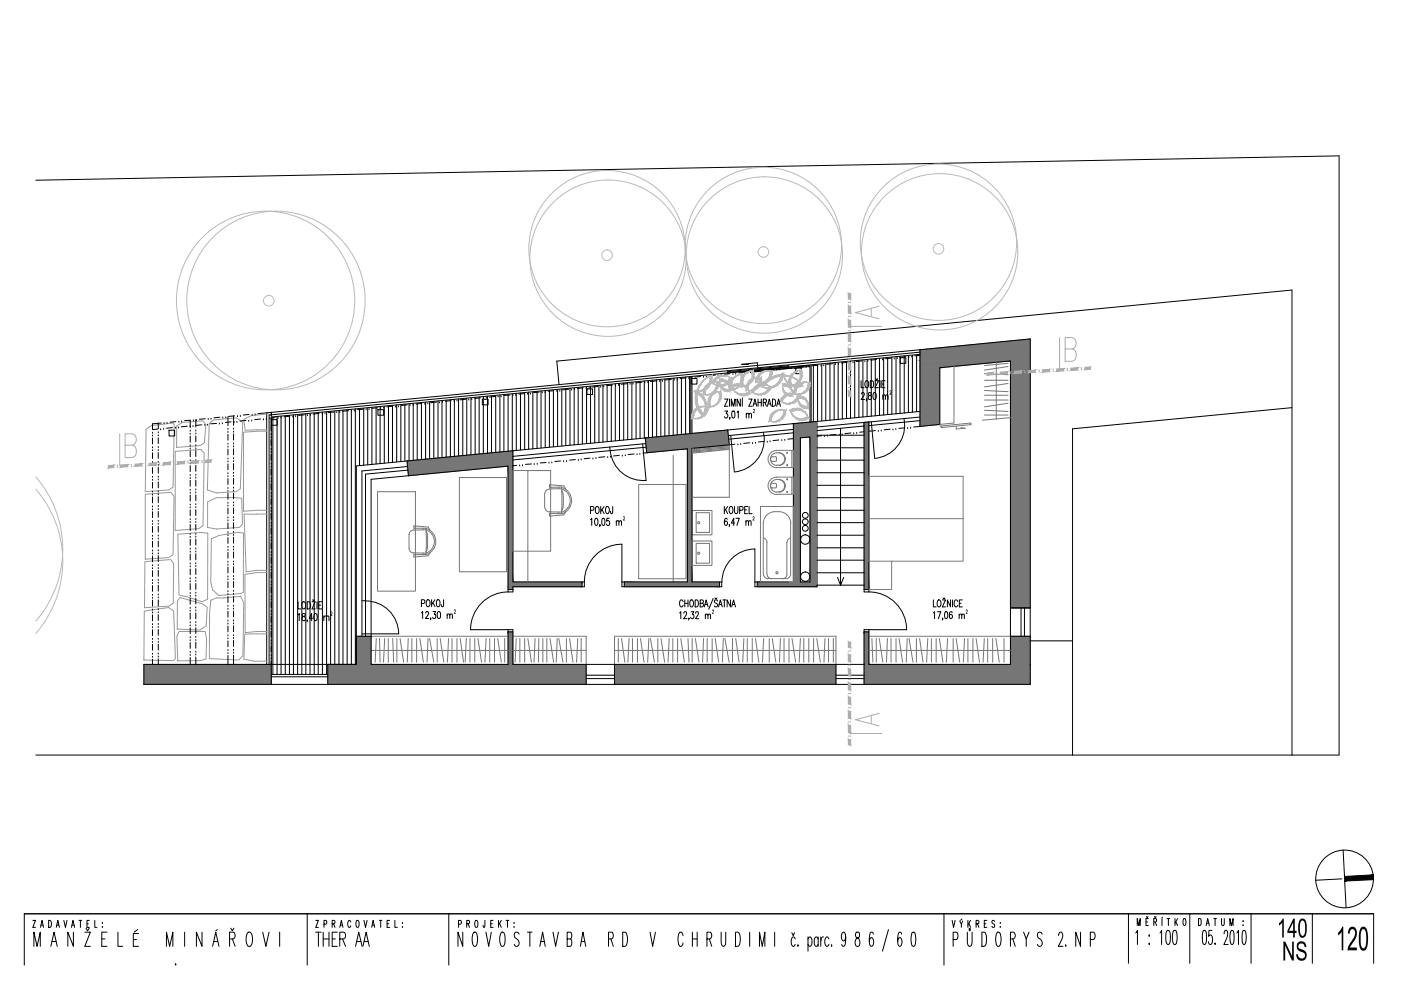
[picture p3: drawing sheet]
<svg xmlns="http://www.w3.org/2000/svg" width="297mm" height="210mm" viewBox="0 0 297 210" stroke-linecap="round" stroke-linejoin="round" font-family="sans-serif">
<g fill="none" stroke="#000" stroke-width=".21">
<path d="M7.6 38.2l276.3-5.2v127.1h-276.3M145.4 80v12M146.2 79.9v12M146.5 79.8v12.1M146.7 79.8v12.1M148.5 79.8l-1.2 .2M149.2 79.8h.1M149.8 79.7h.1M151.7 79.5l-1.3 .2M152.3 79.5h.1M152.9 79.4h.1M154.2 78.8l13-1.3v.3l-13 1.3z"/>
<path d="M154.8 79.2l-1.3 .2M155.4 79.2h.1M156 79.1h.1M157.8 78.9l-1.2 .2M158.5 78.9h.1M158.7 77.3l-1.4-.1 3.3-.3 .1 1.3M159.1 78.7l12.5-1.2v.2l-12.5 1.2zM159.1 78.8h.1M161 78.6l-1.2 .2M161.6 78.6h.1M162.2 78.5h.1M164.1 78.3l-1.3 .2"/>
<path d="M164.7 78.3h.1M165.3 78.2h.1M167.2 78l-1.3 .2M167.8 78h.1M168.4 77.9h.1M168.7 78h1.2v1.2h-1.2zM170.3 77.8l-1.2 .1M170.9 77.7h.1M171.6 77.6h.1M171.7 77.4v12.1M172 77.4v12.1M172.5 77.4v12"/>
<path d="M173.3 77.3v12.1M173.4 77.5h-1.2M174.1 77.4h.1M174.2 77.2v12.1M174.7 77.3h.1M175.1 77.1v12.1M176 77v12.1M176.5 77.1l-1.2 .1M176.9 76.9v12.1M177.2 77.1h.1M177.7 76.8v12.1M177.8 77h.1"/>
<path d="M178.6 76.7v12.1M179.5 76.7v12.1M179.6 76.8l-1.2 .1M180.2 76.8h.1M180.3 76.6v12.1M180.9 76.7h.1M181.2 76.5v12.1M182.1 76.4v12.1M182.7 76.5l-1.2 .2M183 76.3v12.1M183.4 76.5h.1M183.8 76.2v12.1"/>
<path d="M184 76.4h.1M184.7 76.1v12.2M185.6 76.1v12.1M185.9 76.2l-1.3 .2M186.5 76.2h.1M186.5 76v12.1M187.1 76.1h.1M187.4 75.9v12.1M188.2 75.8v12.1M189 75.9l-1.3 .2M189.1 75.7v12.1M189.6 75.9h.1"/>
<path d="M190 75.6v12.1M190.2 75.8h.1M190.8 75.6v12.1M190.9 75.8h1.2v1.2h-1.2zM191.7 75.5v12.1M192.1 75.6l-1.3 .2M192.6 75.4v12M192.7 75.6h.1M193.3 75.5h.1M193.4 75.3v12.1M194.3 75.2v12.1M195.1 74.2l23.3-2.3v73.2h-187.9v-4.2h45.1v-42.1l33.1-3.2"/>
<path d="M195.1 75.1l-137.6 13.3v56.7M195.1 74.2l-138.6 13.3M195.1 74.7l-138 13.3v52.9M195.1 75.3l-1.1 .2M195.1 74.2v16.3M32.3 91.6h.1M32.3 92.2h.1M32.3 94.7h.1M32.3 95.4h.1M32.3 97.9h.1M32.3 98.5h.1M32.3 92.9v1.2"/>
<path d="M32.3 96v1.2M32.3 99.1v1.3M33.5 91l-1.2 .1M33.6 91.6h.1M33.6 92.2h.1M33.6 94.7h.1M33.6 95.3h.1M33.6 97.8h.1M33.6 98.5h.1M33.6 89.7v1.2M33.6 92.8v1.3M33.6 96v1.2"/>
<path d="M33.6 99v1.3M34.1 90.9h.1M34.2 89.7l-1.9 .2v1.1M34.7 90.8h.1M34.8 89.6h.1M35.4 89.6h.1M35.8 91.2h1.2v1.2h-1.2zM36.6 90.7l-1.3 .1M37.2 90.6h.1M37.3 89.4l-1.2 .1M37.8 90.5h.1M37.9 89.3h.1"/>
<path d="M38.5 89.3h.1M39.7 90.4l-1.3 .1M40.3 90.3h.1M40.3 91.2h.1M40.3 91.8h.1M40.3 94.3h.1M40.3 95h.1M40.3 97.5h.1M40.3 98.1h.1M40.3 89.1v1.5M40.3 92.5v1.3M40.3 95.6v1.2"/>
<path d="M40.3 98.7v1.3M40.4 89.1l-1.3 .1M40.9 90.2h.1M41 89h.1M41.5 91.2h.1M41.5 91.8h.1M41.5 94.3h.1M41.5 94.9h.1M41.5 97.4h.1M41.5 98.1h.1M41.5 89v1.5M41.5 92.4v1.3"/>
<path d="M41.5 95.5v1.3M41.5 98.7v1.2M41.6 89h.1M42.8 90.1l-1.2 .1M43.4 90h.1M43.5 88.8l-1.2 .1M44 89.9h.1M44.1 88.7h.1M44.7 88.7h.1M45.9 89.8l-1.3 .1M46.5 89.7h.1M46.6 88.5l-1.2 .1"/>
<path d="M47.1 89.6h.1M47.2 88.4h.1M47.9 88.4h.1M48.3 90.8h.1M48.3 91.5h.1M48.3 94h.1M48.3 94.6h.1M48.3 97.1h.1M48.3 97.7h.1M48.3 88.3v1.9M48.3 92.1v1.2M48.3 95.2v1.3"/>
<path d="M48.3 98.4v1.2M49 89.4l-1.2 .2M49.5 90.8h.1M49.5 91.4h.1M49.5 93.9h.1M49.5 94.6h.1M49.5 97.1h.1M49.5 97.6h.1M49.5 88.2v2M49.5 92v1.3M49.5 95.2v1.2M49.5 98.3v1.3"/>
<path d="M49.6 89.4h.1M49.7 88.2l-1.2 .1M50.2 89.4h.1M50.4 88.1h.1M51 88.1h.1M52.1 89.1l-1.2 .2M52.7 89.1h.1M52.8 87.9l-1.2 .1M53.4 89.1h.1M53.5 87.8h.1M54.1 87.7h.1M55.2 88.8l-1.2 .2"/>
<path d="M55.9 88.8h.1M56.5 88.7h.1M56.5 87.5l-1.8 .2M56.5 87.5v53.4M57.5 88.8h.1M57.5 89.4h.1M57.5 91.9h.1M57.5 92.6h.1M57.5 95.1h.1M57.5 95.7h.1M57.5 98.2h.1M57.5 98.8h.1"/>
<path d="M57.5 89h1.2v1.2h-1.2zM57.5 89.5h.1M57.5 92h.1M57.5 87.4v.8M57.9 88.4v54.6M58.3 88.5l-1.2 .2M58.7 88.3v54.7M59 88.5h.1M59.6 88.4h.1M59.6 88.3v54.7M60.5 88.2v54.8M61.4 88.1v54.9"/>
<path d="M61.5 88.3l-1.3 .1M62.1 88.2h.1M62.2 88v55M62.7 88.1h.1M63.1 87.9v55.1M64 87.8v55.2M64.5 88l-1.2 .1M64.8 87.7v55.3M65.2 87.9h.1M65.7 87.7v55.3M65.8 87.8h.1M66.6 87.6v55.4"/>
<path d="M67.5 87.5v55.5M67.7 87.7l-1.3 .1M68.3 87.6h.1M68.4 87.4v55.6M68.9 87.5h.1M69.2 87.3v55.7M70.1 87.2v53.7M70.8 87.4l-1.3 .1M71 87.2v53.7M71.4 87.3h.1M71.9 87.1v53.8M72 87.2h.1"/>
<path d="M72.7 87v53.9M73.6 86.9v54M73.9 87.1l-1.3 .1M74.5 87h.1M74.5 86.8v54.1M75.1 86.9h.1M75.3 86.7v54.2M76.2 86.6v12.1M77 86.8l-1.2 .1M77.1 86.6v12M77.6 86.7h.1M78 86.5v12"/>
<path d="M78.3 86.6h.1M78.9 86.4v12.1M79.7 86.3v12.1M80.1 86.9h1.3v1.1h-1.3zM80.1 86.5l-1.2 .1M80.6 86.2v12.1M80.7 86.4h.1M81.4 86.3h.1M81.5 86.1v12.1M82.4 86v12.1M83.2 86.1l-1.2 .2M83.2 86v12"/>
<path d="M83.8 86.1h.1M84.1 85.9v12M84.5 86h.1M85 85.8v12.1M85.8 85.7v12.1M86.3 97.7l.3 3.2M86.3 85.8l-1.2 .2M86.4 98.9l-9.7 1v35M86.5 99.7l-9 .8v34.4M86.7 85.6v12.1M86.9 85.8h.1M87.6 85.7h.1"/>
<path d="M87.6 85.5v12.1M88.5 85.5v12M89.4 85.4v12M89.4 85.5l-1.2 .2M90.1 85.5h.1M90.2 85.3v12.1M90.7 85.4h.1M91.1 85.2v12.1M92 85.1v12.1M92.6 85.2l-1.3 .2M92.9 85v12.1M93.2 85.2h.1"/>
<path d="M93.7 84.9v12.1M93.8 85.1h.1M94.6 84.9v12M95.5 84.8v12M95.7 84.9l-1.3 .2M96.3 84.9h.1M96.3 84.7v12.1M96.9 84.8h.1M97.2 84.6v12.1M98.1 84.5v12.1M98.8 84.7l-1.3 .1M99 84.4v12.1"/>
<path d="M99.4 84.6h.1M99.9 84.4v12M100 84.5h.1M100.7 84.3v12M101.6 84.2v12.1M101.9 84.4l-1.2 .1M102.3 84.7h1.2v1.1h-1.2zM102.5 84.1v12.1M102.5 84.3h.1M103.1 84.2h.1M103.4 84v12.1M104.2 83.9v12.1"/>
<path d="M105 84.1l-1.3 .1M105.1 83.8v12.1M105.6 84h.1M106 83.8v12M106.2 83.9h.1M106.8 83.7v12M107.7 83.6v12.1M108.1 83.8h-1.2M108.6 83.5v12.1M108.7 83.7h.1M108.7 95.6v27.8h15.2M109.3 83.6h.1"/>
<path d="M109.5 83.4v12.1M109.5 98.7h-.8M110.2 98.6h.1M110.3 83.3v12.1M110.8 98.5h.1M111.2 83.5l-1.2 .1M111.2 83.3v12M111.8 83.4h.1M112.1 83.2v12M112.5 83.3h.1M112.7 98.4l-1.3 .1M113 83.1v12.1"/>
<path d="M113.3 98.3h.1M113.9 83v12.1M113.9 98.2h.1M114.3 83.1l-1.2 .2M114.7 82.9v12.1M115 83.1h.1M115.6 83h.1M115.6 82.8v12.1M115.8 98.1l-1.3 .1M116.4 98h.1M116.5 82.7v12.1M117 97.9h.1"/>
<path d="M117.3 82.7v12M117.4 82.8l-1.2 .2M118.1 82.8h.1M118.2 82.6v12M118.5 81.5l-.4-4.9 155.8-15.1v98.6M118.7 82.7h.1M118.9 97.7l-1.3 .2M119.1 82.5v12.1M119.5 97.7h.1M120 82.4v12.1M120.1 97.6h.1M120.6 82.5l-1.3 .2"/>
<path d="M120.8 82.3v12.1M121.2 82.5h.1M121.7 82.2v12.1M121.8 82.4h.1M122 97.4l-1.2 .2M122.6 82.2v12M122.6 97.4h.1M123.2 97.3h.1M123.5 82.1v12M123.6 82.2l-1.2 .2M124.3 82.2h.1M124.4 82v12.1"/>
<path d="M124.4 82.5h1.2v1.1h-1.2zM124.9 82.1h.1M125.1 97.1l-1.2 .2M125.2 81.9v12.1M125.7 97.1h.1M126.1 81.8v12.1M126.4 97h.1M126.8 81.9l-1.3 .2M127 81.7v12.1M127.4 81.9h.1M127.8 81.6v12.1M128 81.8h.1"/>
<path d="M128.2 96.8l-1.3 .2M128.7 81.6v12M128.8 96.8h.1M129.3 94.8l.1 .7M129.4 95.5a7 7 0 0 0 7.6 6.3M129.4 96.7h.1M129.6 81.5v12M129.9 81.6l-1.3 .2M130.5 81.4v12.1M130.5 81.6h.1M131.1 81.5h.1M131.3 96.5l-1.2 .2"/>
<path d="M131.3 81.3v12.1M131.9 96.5h.1M132.2 81.2v12.1M132.6 96.4h.1M133 81.4l-1.3 .1M133.1 81.1v12.1M133.6 81.3h.1M134 81.1v12M134.2 81.2h.1M134.4 96.3l-1.2 .1M134.9 81v12M135.1 96.2h.1"/>
<path d="M135.7 96.1h.1M135.7 80.9v12M136.1 81.1l-1.2 .1M136.3 94.1l.7 7.7M136.6 80.8v12.1M136.7 81h.1M136.8 92.9l.3 3.1M136.9 94.1l-28.2 2.7M137 94.8l-28.3 2.7M137.1 96l8.6-.8v28.2h-13.8M137.1 96l-.8 .1M137.4 80.9h.1"/>
<path d="M137.5 80.7v12.1M138.3 80.6v12.1M139.2 80.8l-1.2 .1M139.2 80.5v12.1M139.8 80.7h.1M140.1 80.5v12M140.4 80.6h.1M141 80.4v12M141.8 80.3v12.1M142.3 80.5h-1.2M142.7 80.2v12.1M142.9 80.4h.1"/>
<path d="M143.6 80.3h.1M143.6 80.1v12.1M144.5 80v12.1M145.4 80.1l-1.2 .1M146 80.1h.1M146.6 80.2h1.2v1.2h-1.2zM146.7 80h.1M153.6 84.6h.7l-.7 1.5h.7M153.7 87.2h.5l-.2 .5a.44 .44 0 0 1 .3 .6 .44 .44 0 0 1-.6 .2l-.1-.2M154.3 91.2l-45.6 4.4M154.3 91.2l.3 3.1M154.6 94.3l-7.9 .8v28.3h6.3v1h-21.1v-9a8 8 0 0 0-8 8"/>
<path d="M154.7 84.6v1.5M154.8 88.5l-.1 .4M154.9 92.3l.8 7.7M155.1 86.1v-1.5l.4 1.5 .4-1.5v1.5M155.3 87.2h.2a.86 .86 0 0 1 .3 1.1l-.3 .3-.2-.1-.2-.5zM155.8 94.2l-1.2 .1M156.3 87.4l.2-.2v1.4M156.4 94.1h.1M157 84.6v1.5l-.7-1.5v1.5M157 94.1h.1M157.4 84.6v1.5M157.5 84.4l-.1 .1"/>
<path d="M158.2 87.9l.3-.3 .2 .1 .1 .9M158.2 87.6v1M158.8 84.6h.7l-.7 1.5h.7M158.8 87.9l.2-.3 .3 .1v.9M158.9 93.9l-1.2 .1M159.5 93.8h.1M159.7 86.1l.3-1.5 .5 1.5M159.8 85.6h.5M160.2 93.8h.1M160.7 84.6v1.5M160.7 85.3h.7M161.4 84.6v1.5"/>
<path d="M161.8 85.3h.6v-.6l-.6-.1v1.5M161.9 91.6l.1 .8M162 92.4a7 7 0 0 1-6.3 7.7M162 93.6l-1.2 .1M162.2 85.3l.3 .8M162.7 93.5h.1M162.7 86.1l.4-1.5 .4 1.5M162.9 85.6h.5M163.3 93.5h.1M163.8 84.6h.3a1 1 0 0 1 0 1.5h-.3zM164.7 86.1l.4-1.5 .4 1.5M164.8 85.6h.5"/>
<path d="M165.1 93.3l-1.2 .1M165.8 93.2h.1M166.4 93.2h.1M168.2 89.8v33.3M168.2 89.8l-13.9 1.4M168.2 91l-13.8 1.4M168.2 91.8l-13.7 1.3M168.2 93l-1.2 .1M169.7 92.8l2-.1v30.7h-2zM173.2 89.4v35h-13.2l.1-8a7 7 0 0 0-7 7M173.2 97.6h10M173.2 94.9h10"/>
<path d="M173.2 92.3h10M173.2 89.4l-5 .4M174.2 92.4l-1 .1M174.8 92.4h.1M175.4 92.3h.1M177.3 92.1l-1.2 .1M177.9 92.1h.1M178.2 90.8v33.3M178.5 92h.1M180.4 91.8l-1.3 .1M181 91.8h.1M181.6 91.7h.1"/>
<path d="M182.6 80.7v1.5h.6M182.7 83.6v-.3a.35 .35 0 0 1 .5 0 .35 .35 0 0 1 0 .5l-.6 .9h.7M183.2 89.6v35.9h1M183.2 91.6h-.9M183.2 89.6l-10 .9M183.2 90.3l-10 1M183.6 80.8l.1-.1a.78 .78 0 0 1 .5 .8 .78 .78 0 0 1-.5 .7 1.04 1.04 0 0 1-.1-1.4zM183.8 84.7l-.1-.1-.1 .4M184.2 83.3v.4a.53 .53 0 0 1 .5 .4 .53 .53 0 0 1-.2 .6 .45 .45 0 0 1-.4-.5 .45 .45 0 0 1 .5-.4l.1-.4a.33 .33 0 0 0-.5-.1zM184.2 89.5l-1 .1M184.2 89.5v36M184.5 80.7a.8 .8 0 0 1 .8 .6 .8 .8 0 0 1-.4 .9h-.4z"/>
<path d="M184.7 89.4l.7 7.7M185.2 83.3l.2-.1a.93 .93 0 0 1 .1 1.5h-.3l-.1-.6zM185.5 80.7h.8l-.8 1.5h.8M185.6 91.3l-1.4 .1M185.7 80.3l.2 .3 .2-.3M186.2 91.3h.1M186.6 80.7v1.5M186.8 91.2h.1M187 81.4h.4M187.2 84l.2-.3 .3 .1v.9M187.2 83.7v1M187.6 80.7h-.6v1.5h.6"/>
<path d="M187.7 84l.3-.3 .2 .1 .1 .9M188.7 91l-1.2 .1M189.3 91h.1M189.9 90.9h.1M191.7 88.8a7 7 0 0 1-6.2 8.4M191.8 90.7l-1.2 .1M192.4 90.7h.1M193.1 90.6h.1M195.1 90.4l4.1-.4v-12l15-1.5v64.4h-30v-7.4M195.1 87.2l-21.9 2.2M195.1 90.4l-1.4 .1M195.1 88.4l-10.9 1.1"/>
<path d="M195.1 89.2l-10.9 1M273.9 86.4l-46.5 4.5v69.2M32.3 101h.1M32.3 101.6h.1M32.3 104.1h.1M32.3 104.8h.1M32.3 107.3h.1M32.3 107.9h.1M32.3 110.4h.1M32.3 111h.1M32.3 113.5h.1M32.3 114.1h.1"/>
<path d="M32.3 116.6h.1M32.3 117.2h.1M32.3 119.7h.1M32.3 102.3v1.2M32.3 105.4v1.2M32.3 108.5v1.3M32.3 111.6v1.3M32.3 114.8v1.2M32.3 117.9v1.2M33.6 101h.1M33.6 101.5h.1M33.6 104.1h.1"/>
<path d="M33.6 104.7h.1M33.6 107.2h.1M33.6 107.8h.1M33.6 110.3h.1M33.6 110.9h.1M33.6 113.4h.1M33.6 114.1h.1M33.6 116.6h.1M33.6 117.2h.1M33.6 119.7h.1M33.6 102.2v1.2M33.6 105.3v1.3"/>
<path d="M33.6 108.4v1.3M33.6 111.6v1.2M33.6 114.7v1.2M33.6 117.8v1.3M40.3 100.6h.1M40.3 101.2h.1M40.3 103.7h.1M40.3 104.4h.1M40.3 106.9h.1M40.3 107.5h.1M40.3 110h.1M40.3 110.6h.1"/>
<path d="M40.3 113.1h.1M40.3 113.7h.1M40.3 116.2h.1M40.3 116.9h.1M40.3 119.4h.1M40.3 101.8v1.3M40.3 105v1.2M40.3 108.1v1.3M40.3 111.2v1.3M40.3 114.4v1.2M40.3 117.5v1.2M41.5 100.6h.1"/>
<path d="M41.5 101.2h.1M41.5 103.7h.1M41.5 104.3h.1M41.5 106.8h.1M41.5 107.4h.1M41.5 109.9h.1M41.5 110.6h.1M41.5 113.1h.1M41.5 113.7h.1M41.5 116.2h.1M41.5 116.8h.1M41.5 119.3h.1"/>
<path d="M41.5 119.9h.1M41.5 101.8v1.3M41.5 104.9v1.3M41.5 108.1v1.2M41.5 111.2v1.2M41.5 114.3v1.3M41.5 117.4v1.3M48.3 100.2h.1M48.3 100.9h.1M48.3 103.4h.1M48.3 104h.1M48.3 106.5h.1"/>
<path d="M48.3 107.1h.1M48.3 109.6h.1M48.3 110.2h.1M48.3 112.7h.1M48.3 113.4h.1M48.3 115.9h.1M48.3 116.5h.1M48.3 119h.1M48.3 119.6h.1M48.3 101.5v1.2M48.3 104.6v1.3M48.3 107.7v1.3"/>
<path d="M48.3 110.9v1.2M48.3 114v1.2M48.3 117.1v1.2M49.5 100.1h.1M49.5 100.8h.1M49.5 103.3h.1M49.5 103.9h.1M49.5 106.4h.1M49.5 107h.1M49.5 109.5h.1M49.5 110.2h.1M49.5 112.7h.1"/>
<path d="M49.5 113.3h.1M49.5 115.8h.1M49.5 116.4h.1M49.5 118.9h.1M49.5 119.5h.1M49.5 101.4v1.3M49.5 104.5v1.3M49.5 107.7v1.2M49.5 110.8v1.2M49.5 113.9v1.3M49.5 117v1.3M57.5 101.3h.1"/>
<path d="M57.5 102h.1M57.5 104.5h.1M57.5 105.1h.1M57.5 107.6h.1M57.5 108.2h.1M57.5 110.7h.1M57.5 111.3h.1M57.5 113.8h.1M57.5 114.5h.1M57.5 117h.1M57.5 117.6h.1M57.5 111.4h.1"/>
<path d="M57.5 113.9h.1M125.2 108.2l.6-.1v-.6l-.6-.1v1.5M125.2 110.2l.3-.3v1.5M126.2 110l.2-.1a.94 .94 0 0 1 0 1.5l-.2-.1-.1-.6zM126.3 107.6l.2-.2a.82 .82 0 0 1 .5 .7 .82 .82 0 0 1-.5 .8l-.3-.6zM127.2 111.3v.1v-.2l-.1 .5M127.4 107.4v1.5M127.6 108l.5 .9M127.7 110l.3-.1 .2 .3v.9l-.2 .3-.4-.3zM128.1 107.4l-.7 1M128.6 107.5l.1-.1a.82 .82 0 0 1 .5 .7 .82 .82 0 0 1-.5 .8 1.11 1.11 0 0 1-.1-1.4zM129.2 109.9h-.5v.6a.45 .45 0 0 1 .6 .4 .45 .45 0 0 1-.6 .4l-.1-.2"/>
<path d="M129.9 107.4v1.1l-.2 .4-.2-.1-.1-.4M130.7 110.7l.2-.3 .3 .1v.9M130.7 110.4v1M131.2 110.7l.3-.3 .2 .1 .1 .9M153.6 107.4v1.5M153.8 108l.5 .9M154.2 110.1l-.2-.2a.91 .91 0 0 0 0 1.5 .46 .46 0 0 0 .2-.5 .46 .46 0 0 0-.5-.4l-.1 .4M154.3 107.4l-.7 1M154.7 111.3l-.1 .4M154.9 107.4a.82 .82 0 0 1 .5 .7 .82 .82 0 0 1-.5 .8 1.09 1.09 0 0 1 0-1.5zM155.7 107.4v1l.3 .5 .4-.2v-1.3M155.8 110.9h-.7l.5-1v1.5"/>
<path d="M156 109.9h.7l-.5 1.5M156.8 108.2h.5l.2-.2v-.5l-.7-.1v1.5M157.9 108.1h.4M158.1 110.7l.3-.3 .3 .1v.9M158.1 110.4v1M158.5 107.4h-.6v1.5h.6M158.7 110.7l.2-.3 .3 .1v.9M158.8 107.4v1.5h.7M173.2 118.8h10M173.2 116.1h10M173.2 113.5h10M173.2 110.8h10"/>
<path d="M173.2 108.2h10M173.2 105.5h10M173.2 102.9h10M173.2 100.2h10M32.3 120.4h.1M32.3 122.9h.1M32.3 123.5h.1M32.3 126h.1M32.3 126.6h.1M32.3 129.1h.1M32.3 129.7h.1M32.3 132.2h.1"/>
<path d="M32.3 132.9h.1M32.3 135.4h.1M32.3 136h.1M32.3 138.5h.1M32.3 139.1h.1M32.3 121v1.2M32.3 124.1v1.3M32.3 127.2v1.3M32.3 130.4v1.2M32.3 133.5v1.3M32.3 136.6v1.3M32.3 139.8v1.1"/>
<path d="M33.6 120.3h.1M33.6 122.8h.1M33.6 123.4h.1M33.6 125.9h.1M33.6 126.6h.1M33.6 129.1h.1M33.6 129.7h.1M33.6 132.2h.1M33.6 132.8h.1M33.6 135.3h.1M33.6 136h.1M33.6 138.5h.1"/>
<path d="M33.6 139.1h.1M33.6 120.9v1.3M33.6 124.1v1.2M33.6 127.2v1.3M33.6 130.3v1.3M33.6 133.5v1.2M33.6 136.6v1.2M33.6 139.7v1.2M40.3 120h.1M40.3 122.5h.1M40.3 123.1h.1M40.3 125.6h.1"/>
<path d="M40.3 126.2h.1M40.3 128.8h.1M40.3 129.4h.1M40.3 131.9h.1M40.3 132.5h.1M40.3 135h.1M40.3 135.6h.1M40.3 138.1h.1M40.3 138.8h.1M40.3 120.6v1.3M40.3 123.7v1.3M40.3 126.9v1.2"/>
<path d="M40.3 130v1.3M40.3 133.1v1.3M40.3 136.3v1.2M40.3 139.4v1.5M41.5 122.4h.1M41.5 123h.1M41.5 125.5h.1M41.5 126.2h.1M41.5 128.7h.1M41.5 129.3h.1M41.5 131.8h.1M41.5 132.4h.1"/>
<path d="M41.5 134.9h.1M41.5 135.6h.1M41.5 138.1h.1M41.5 138.7h.1M41.5 120.6v1.2M41.5 123.7v1.3M41.5 126.8v1.2M41.5 129.9v1.3M41.5 133.1v1.2M41.5 136.2v1.2M41.5 139.3v1.6M48.3 122.1h.1"/>
<path d="M48.3 122.7h.1M48.3 125.3h.1M48.3 125.8h.1M48.3 128.3h.1M48.3 129h.1M48.3 131.5h.1M48.3 132.1h.1M48.3 134.6h.1M48.3 135.2h.1M48.3 137.7h.1M48.3 138.4h.1M48.3 120.2v1.3"/>
<path d="M48.3 123.3v1.3M48.3 126.5v1.2M48.3 129.6v1.2M48.3 132.7v1.3M48.3 135.9v1.2M48.3 139v1.9M49.5 122h.1M49.5 122.7h.1M49.5 125.2h.1M49.5 125.8h.1M49.5 128.3h.1M49.5 128.9h.1"/>
<path d="M49.5 131.4h.1M49.5 132.1h.1M49.5 134.6h.1M49.5 135.2h.1M49.5 137.7h.1M49.5 138.3h.1M49.5 120.2v1.2M49.5 123.3v1.2M49.5 126.4v1.3M49.5 129.6v1.2M49.5 132.7v1.2M49.5 135.8v1.3"/>
<path d="M49.5 138.9v2M57.5 120.1h.1M57.5 120.7h.1M57.5 123.2h.1M57.5 123.9h.1M57.5 126.4h.1M57.5 127h.1M57.5 129.5h.1M57.5 130.1h.1M57.5 132.6h.1M57.5 133.2h.1M57.5 135.7h.1"/>
<path d="M57.5 136.3h.1M57.5 138.8h.1M57.5 139.5h.1M63.2 127.6v1.5h.6M63.2 130.4l.2-.3v1.5M64.1 127.8l.2-.2a.82 .82 0 0 1 .5 .7 .82 .82 0 0 1-.5 .8l-.3-.6zM64.2 130.2v.4a.51 .51 0 0 1 .6 .4 .51 .51 0 0 1-.5 .6 .55 .55 0 0 1-.2-.6 .55 .55 0 0 1 .5-.4v-.4zM65.1 127.6a.81 .81 0 0 1 .8 .5 .81 .81 0 0 1-.3 .9l-.5 .1zM65.2 131.5l-.1 .4M66.2 127.6h.6l-.6 1.5h.6M66.3 127.2l.2 .3 .2-.3M66.3 131.1h-.7l.5-1v1.5"/>
<path d="M66.7 130.2l.1-.1a.89 .89 0 0 1 0 1.5l-.3-.7zM67.2 127.6v1.5M67.6 128.3h.4M68.2 127.6h-.6v1.5h.6M68.7 130.9l.2-.3 .3 .1v.9M68.7 130.6v1M69.2 130.9l.3-.3 .2 .1 .1 .9M75.6 134.9h3.1M76.7 134.4h7.8M76.7 127.4h.8M77.5 127.4a7 7 0 0 1 7 7M89.4 128l.5-.1 .1-.6-.6-.1v1.4"/>
<path d="M89.4 129.9l.2-.2v1.4M90.2 130l.1-.2a.33 .33 0 0 1 .5 0 .33 .33 0 0 1 0 .4l-.6 .9h.7M90.5 127.4l.2-.2a.78 .78 0 0 1 .5 .7 .78 .78 0 0 1-.5 .7l-.3-.5zM91.3 131.1v.3M91.5 127.2v1.4M91.8 127.8l.4 .8M91.8 129.7h.6l-.3 .5a.41 .41 0 0 1 .3 .6 .41 .41 0 0 1-.7 .1M92.2 127.2l-.7 1M92.7 127.2h.1a.88 .88 0 0 1 .2 1.4h-.2a1.1 1.1 0 0 1-.1-1.4zM92.9 129.7h.1a.93 .93 0 0 1 .1 1.4h-.1a1.15 1.15 0 0 1-.1-1.4zM94.1 127.2l-.1 1.4h-.3l-.2-.4M94.8 130.5l.3-.3h.2l.1 .9"/>
<path d="M94.8 130.2v.9M95.4 130.5l.2-.3h.3v.9M99.7 133.5h9v7.4h74.5M107.7 134h.1M107.7 134h1M107.7 125h1M107.7 125.5a8 8 0 0 0-7.9 8M123.4 123.4h.1M123.4 123.4v1M123.9 123.4v1h-15.2v1.1h-1v-26.7l-29 2.8v39.3h29v-7.4M132.4 123.4v1M144.1 129.9l.2-.2v1.5"/>
<path d="M144.9 127.5a.4 .4 0 0 0-.6-.3 .4 .4 0 0 0-.2 .5v.4a.4 .4 0 0 0 .2 .6 .4 .4 0 0 0 .6-.4M145 130l.2-.3h.3l.1 .2-.2 .6-.5 .7h.8M145.2 127.9h.7M145.2 127.2v1.5M145.9 127.2v1.5M146.1 131.1l-.1 .4M146.4 127.2h.4a.86 .86 0 0 1-.3 1.5 1.15 1.15 0 0 1-.1-1.5zM146.5 129.7h.6l-.3 .5a.43 .43 0 0 1 .4 .7 .43 .43 0 0 1-.8 0M147.4 127.2h.3a.95 .95 0 0 1 0 1.5h-.3zM147.5 130l.2-.3h.3l.1 .2-.2 .6-.5 .7h.8M148.4 127.9l.6-.1v-.6h-.6v1.5l.7-.1v-.6l-.2-.1M149.3 128.7l.4-1.5 .4 1.5"/>
<path d="M149.5 128.2h.5M149.5 130.5l.2-.3h.3l.1 1M149.5 130.2v1M150.1 130.5l.1-.3h.4l.1 1M151.2 126.9l-.9 2.3M151.6 126.8l.2 .2 .2-.2M152.1 127.4l-.2-.2h-.4v.2v.3l.4 .3a.37 .37 0 0 1 .2 .6 .37 .37 0 0 1-.6-.1M152.3 128.7l.4-1.5 .4 1.5M152.5 128.2h.5M152.6 123.4v1M153.2 127.2h.8M153.6 127.2v1.5"/>
<path d="M154.9 127.2v1.5l-.7-1.5v1.5M155.1 128.7l.4-1.5 .4 1.5M155.3 128.2h.5M160 123.4h7.2M160.6 123.4v1M173.2 124.1h.1M173.2 124.1h10M173.2 121.4h10M177.6 122.4l.6 1.7M178.9 122.4l-.7 1.7M183.2 134h.1M183.2 134h1"/>
<path d="M183.2 125h1M184.2 125.5a8 8 0 0 1 8 8h-9v11.6M197.9 127.2v1.5h.6M197.9 129.9l.2-.2v1.5M198.7 129.7h.8l-.5 1.5M198.9 127.2h.1a.8 .8 0 0 1 .6 .6 .8 .8 0 0 1-.3 .8l-.1 .1a.83 .83 0 0 1-.3-1.5zM199.8 127.2h.7l-.7 1.5h.7M199.9 131.1l-.1 .4M199.9 126.8l.2 .2 .2-.2M200.4 129.7h.2a.97 .97 0 0 1 0 1.5l-.2-.1-.1-.6zM201.5 127.2v1.5l-.6-1.5v1.5M201.9 129.9l-.1-.2h-.2a.92 .92 0 0 0 .1 1.5 .44 .44 0 0 0 .3-.5 .44 .44 0 0 0-.5-.4l-.2 .4"/>
<path d="M202 127.2v1.5M203.1 127.5a.4 .4 0 0 0-.5-.3 .4 .4 0 0 0-.3 .5v.4a.4 .4 0 0 0 .3 .6 .4 .4 0 0 0 .5-.4M203.4 130.5l.1-.3h.4v1M203.4 130.2v1M203.4 127.9h.4M203.9 130.5l.1-.3h.4l.1 1M204 127.2h-.6v1.5h.6M214.2 134.9h4.2M214.2 128.9h4.2M216.5 128.9v6M217.2 128.9v6M218.4 135.9h9"/>
<path d="M57.5 143.5h12M57.5 143h12M69.5 140.9v4.2M124.3 140.9v4.2M124.3 143.9h6M124.3 143.2h6M130.3 140.9v4.2M177.2 143.9h6M177.2 143.2h6M177.2 140.9v4.2M218.4 140.9h.1M7 195.1h.5l-.5 1.5h.5"/>
<path d="M8.6 196.6l.3-1.5 .3 1.5M8.7 196.2h.4M10.3 195.1a.83 .83 0 0 1 .7 .6 .83 .83 0 0 1-.3 .9h-.4zM11 199.6h.9M11.9 196.6l.4-1.5 .3 1.5M12.1 196.2h.4M13.5 195.1l.4 1.5 .3-1.5M15.1 196.6l.4-1.5 .3 1.5M15.3 196.2h.4M15.6 197.6v3l-1.2-3v3M16.7 195.1h.6M17 195.1v1.5"/>
<path d="M18 197.6h1.2l-1.2 3h1.2M18.2 196.8l.4 .5 .3-.5M18.4 195.9h.3M19 195.1h-.6v1.5h.6M20.1 195.1v1.5h.5M21.6 199.1h.7M21.7 195.7v.1zM21.7 196.5v.1zM22.7 197.6h-1.1v3h1.1M25 197.6v3h1M28.3 199.2h.6M29.2 197.1l-.8 .5"/>
<path d="M29.4 197.9h-1.1v2.7h1.1M39.1 197.6v3M42.8 197.6v3l-1.2-3v3M45.3 199.6h.9M46.1 197.1l-.4 .2M48.7 199.1h.7a.81 .81 0 0 0 0-1.5h-.7v3M48.9 196.8l.4 .5 .3-.5M49.3 199.1l.6 1.5M52.5 197.8l.2-.2a.66 .66 0 0 1 .8 .8v1.5a.6 .6 0 0 1-.3 .6 .6 .6 0 0 1-.7 0l-.3-1v-.7zM55.7 197.6l.7 3 .7-3M59.3 197.6v3M65.1 193.7v10.9"/>
<path d="M66.9 197.6h1.2M67 195.1h.5l-.5 1.5h.5M67.5 197.6v3M68.5 197.6v3M68.5 199.1h1.3M68.7 195.9h.4l.1-.1v-.5l-.1-.2h-.4v1.5M69.8 197.6v3M70.4 195.9l.6-.2v-.4l-.2-.2h-.4v1.5M70.4 199.1h.7M70.7 195.9l.3 .7M71.5 197.6h-1.1v3h1.1M72 199.1h.8a.81 .81 0 0 0 0-1.5h-.8v3"/>
<path d="M72 196.6l.4-1.5 .3 1.5M72.2 196.2h.4M72.6 199.1l.7 1.5M74.4 195.5l-.2-.4a.95 .95 0 0 0-.2 1.5h.2l.2-.3M75.6 195.2l.1-.1a.95 .95 0 0 1 .2 1.5 .86 .86 0 0 1-.3-1.4zM75.6 199.6h.9M77.2 195.1l.3 1.5 .3-1.5M77.2 199.6h.8M78.8 196.6l.3-1.5 .3 1.5M78.9 196.2h.4M80.4 195.1h.6M80.7 195.1v1.5"/>
<path d="M82.1 195.9h.3M82.6 195.1h-.5v1.5h.5M83.7 195.1v1.5h.5M85.3 195.7v.1zM85.3 196.5v.1zM95.2 193.7v10.9M97.2 195.9h.4l.2-.1v-.5l-.2-.2h-.4v1.5M98.1 197.6v3l-1-3v3M99 195.9l.5-.2v-.4l-.2-.2h-.3v1.5M99.3 195.9l.3 .7M100.4 197.8l.1-.2a.6 .6 0 0 1 .7 .8v1.5a.6 .6 0 0 1-.7 .7 2.88 2.88 0 0 1-.1-2.8zM100.8 195.2l.1-.1a.95 .95 0 0 1 .2 1.5 .86 .86 0 0 1-.3-1.4z"/>
<path d="M102.8 195.1l-.1 1.5h-.2l-.1-.4M103 197.6l.6 3 .6-3M104 195.9h.4M104.5 195.1h-.5v1.5h.5M105.7 195.1v1.5M105.9 195.8l.4 .8M106.2 197.8l.2-.2a.6 .6 0 0 1 .6 .8v1.5a.6 .6 0 0 1-.6 .7 2.73 2.73 0 0 1-.2-2.8zM106.3 195.1l-.6 1.1M107.3 195.1h.6M107.6 195.1v1.5M109 195.7v.1zM109 196.5v.1z"/>
<path d="M110.1 198.1l-.2-.3a.63 .63 0 0 0-.9 .3 .63 .63 0 0 0 .3 .8l.6 .5a.89 .89 0 0 1-.2 1.2l-.5-.1-.2-.3M111.8 197.6h1M112.3 197.6v3M114.7 199.6h.7M117.2 197.6l.6 3 .6-3M120.3 199.1h.6a.92 .92 0 0 0 0-1.5h-.6v3h.6a1.04 1.04 0 0 0 0-1.5M123.3 199.6h.7M129 199.1h.7l.2-.2 .1-.7-.1-.4-.2-.2h-.7v3M129.5 199.1l.5 1.5M132 197.6h.5a2.38 2.38 0 0 1 0 3h-.5zM137.8 197.6l.6 3 .6-3M144.8 198.4a.6 .6 0 0 0-.6-.8 2.75 2.75 0 0 0 0 3 .6 .6 0 0 0 .6-.7"/>
<path d="M146.8 199.1h1M146.8 197.6v3M147.8 197.6v3M149.9 199.1h.6l.3-.3 .1-.6-.2-.4-.2-.2h-.6v3M150.4 199.1l.5 1.5M152.9 197.6v2.2l.2 .7 .2 .1 .4-.1 .1-.3 .1-2.6M155.9 197.6h.5a2.38 2.38 0 0 1 0 3h-.5zM158.9 197.6v3M164.2 197.6v3M167.9 197.8l.3 .6 .3-.6M168.6 199.1l-.1-.3-.4-.1a1.6 1.6 0 0 0 0 1.9l.4-.1 .1-.3M171.3 199.1l.3-.4h.2a1.6 1.6 0 0 1 0 1.9h-.2l-.3-.4"/>
<path d="M171.3 198.7v3M173.5 199.1l-.3-.4h-.2a1.6 1.6 0 0 0 0 1.9h.2l.3-.4M173.5 198.7v1.9M174 198.7v1.9M174.6 198.7l-.4 .1-.2 .7M175.8 199.1l-.3-.4-.4 .1a1.51 1.51 0 0 0 .1 1.8h.3l.3-.4M179.3 198.7l-.2 .7-.2 .1a1.1 1.1 0 0 1 0-1.9 1.56 1.56 0 0 1 .4 1.8l-.2 1.1-.3 .1-.3-.4M181.5 197.8a.88 .88 0 0 0 .6 1.3l.2 .5a.96 .96 0 0 1-.3 1 .78 .78 0 0 1-.7-.4 .78 .78 0 0 1 .1-.8l.3-.5a.73 .73 0 0 0 .3-1.3zM185.2 198.1l-.1-.3-.4-.2a2.62 2.62 0 0 0-.3 2.6l.3 .4a1.1 1.1 0 0 0 0-1.8l-.2 .1-.2 .7M188.4 197.1l-1.3 4.6M191.2 198.1l-.1-.3-.4-.2a2.62 2.62 0 0 0-.3 2.6l.3 .4a1.1 1.1 0 0 0 0-1.8l-.2 .1-.2 .7M193.4 197.8l.3-.2a2.46 2.46 0 0 1 .4 2.5l-.1 .4-.3 .1-.3-.1-.2-1.1z"/>
<path d="M200.1 193.7v10.9M201.9 195.1l.3 1.5 .3-1.5M202.1 199.2h.6a.95 .95 0 0 0 0-1.6h-.6v3M203.5 195.3l.3 .6v.7M203.9 194.8l-.2 .3M204.1 195.3l-.3 .6M205.1 197.6v2.2l.2 .7 .2 .1 .4-.1 .2-.7v-2.2M205.2 195.1v1.5M205.4 195.8l.4 .8M205.5 196.9l.1-.1 .1 .1-.1 .4zM205.8 195.1l-.6 1.1M207 195.9l.5-.2v-.4l-.2-.2h-.3v1.5"/>
<path d="M207.2 195.9l.3 .7M208.2 197.6l.7 .2 .2 .6v1.5l-.2 .6-.2 .1h-.5zM208.7 195.9h.3M209.2 195.1h-.5v1.5h.5M210.9 195.4a.32 .32 0 0 0-.5-.2 .32 .32 0 0 0 .1 .6l.3 .2 .1 .4-.2 .2h-.3l-.1-.2M211.4 197.8l.1-.2a.6 .6 0 0 1 .7 .8v1.5a.6 .6 0 0 1-.7 .7 2.88 2.88 0 0 1-.1-2.8zM212.1 195.7v.1zM212.1 196.5v.1zM214.2 199.1h.7l.3-.3 .1-.6-.2-.4-.2-.2h-.7v3M214.7 199.1l.6 1.5M217 197.6l.6 1.5v1.5M218.2 197.6l-.6 1.5"/>
<path d="M221 198.1l-.2-.3a.63 .63 0 0 0-.9 .3 .63 .63 0 0 0 .3 .8l.6 .5a.89 .89 0 0 1-.2 1.2l-.5-.1-.2-.3M224.4 198.4l.3-.8 .5 .2 .1 .4a4.8 4.8 0 0 1-.9 2.4h1M229.1 197.6v3l-1-3v3M231.2 199.2h.6a.95 .95 0 0 0 0-1.6h-.6v3M239.3 193.7v10.5M240.8 197.8l.4-.5v3M241.1 196.2v-1.4l.4 1.4 .3-1.4v1.4M243 195.5h.3M243.1 194.3l.1 .3 .2-.3M243.5 194.8h-.5v1.4h.5M243.7 198.2v.3zM243.7 200v.3z"/>
<path d="M244.6 195.5l.5-.1v-.6h-.5v1.4M244.8 194.3l.1 .3 .2-.3M244.9 195.5l.3 .7M245.9 197.8l.4-.5v3M246.4 194.8v1.4M246.5 194.5l-.1 .1M247.4 197.4l.3-.1a1.62 1.62 0 0 1 .4 1.7l-.2 1.1-.3 .2a1.75 1.75 0 0 1-.4-1.8zM247.4 194.8h.6M247.7 194.8v1.4M248.8 197.4l.4-.1a2.32 2.32 0 0 1 .3 2.4l-.1 .4-.4 .2a2.5 2.5 0 0 1-.3-2.5zM249.1 194.8v1.4M249.3 195.4l.4 .8"/>
<path d="M249.7 194.8l-.6 .9M251 194.8h.1a.88 .88 0 0 1 0 1.4 1.24 1.24 0 0 1-.1-1.4zM252.3 193.7v10.5M254.1 194.8h.3a1.15 1.15 0 0 1 0 1.4h-.3zM255.1 197.4l.3-.1a1.76 1.76 0 0 1 .4 1.7l-.2 1.1-.3 .2a1.92 1.92 0 0 1-.4-1.8zM255.7 196.2l.4-1.4 .3 1.4M255.8 195.7h.5M256.9 197.3h-.6v1.2l.4-.3a1.53 1.53 0 0 1 0 2.1l-.4-.2-.1-.4M257.3 194.8h.6M257.6 200v.3zM257.6 194.8v1.4M259 194.8v1l.2 .4 .3-.2 .1-1.2"/>
<path d="M259.5 198l.3-.7 .4 .1 .1 .4a4.1 4.1 0 0 1-.8 2.5h.9M260.8 196.2v-1.4l.3 1.4 .3-1.4v1.4M261 197.4l.3-.1a1.76 1.76 0 0 1 .3 1.7l-.1 1.1-.4 .2a3.6 3.6 0 0 1-.1-2.9zM262.2 197.8l.4-.5v3M263.5 197.4l.3-.1a3.1 3.1 0 0 1 0 3h-.1a1.92 1.92 0 0 1-.4-1.8zM263.6 196.1h.1M263.6 195.2v.2zM265.2 193.7v10.5M278.2 193.7v10.5M284.5 186.3l-5.5 .3M284.8 180.2l.3 5.5M285.1 186.9l.3 5.5"/>
<path d="M7.2 200.6v-3l.7 3 .6-3v3M10.8 200.6l.7-3 .6 3M35.3 200.6v-3l.7 3 .6-3v3M37.2 204.4v.2zM45.1 200.6l.6-3 .7 3M75.4 200.6l.7-3 .7 3M76.9 200.6l.7-3 .7 3M114.5 200.6l.5-3 .6 3M123 200.6l.6-3 .6 3M161 200.6v-3l.6 3 .6-3v3M169.2 200.3v.3zM176.3 200.3v.3z"/>
<path d="M226 200.3v.3zM291.2 204.2v-10.5h-286v10.9"/>
<circle cx="170.7" cy="114.4" r=".99"/>
<circle cx="170.7" cy="112" r=".61"/>
<circle cx="170.7" cy="110.6" r=".61"/>
<circle cx="170.7" cy="109.3" r=".61"/>
<circle cx="170.7" cy="122.3" r=".99"/>
<circle cx="285.1" cy="186.4" r="6.1"/>
</g>
<g fill="#000">
<path d="M159.7 86.8a.26 .26 0 0 1 .3 0 .26 .26 0 0 1 0 .4l-.2 .2h.2v.2h-.4l.3-.5v-.2l-.2 .1zM188.6 82.9a.26 .26 0 0 1 .4 0 .26 .26 0 0 1 0 .4l-.2 .2h.2v.1l-.4 .1 .3-.6-.1-.2-.2 .1zM132.1 109.5a.27 .27 0 0 1 .4 .1 .27 .27 0 0 1-.1 .4l-.1 .2h.2v.1h-.4l.3-.5-.1-.2-.2 .2zM159.6 109.5a.29 .29 0 0 1 .3 .1 .29 .29 0 0 1 0 .4l-.2 .2h.3v.1h-.4l.3-.5-.1-.2-.2 .2zM70.1 129.7a.27 .27 0 0 1 .4 .1 .27 .27 0 0 1-.1 .4l-.2 .2h.3l-.1 .1h-.4l.4-.6-.1-.1-.2 .1zM96.3 129.3a.26 .26 0 0 1 .3 0 .26 .26 0 0 1 0 .4l-.2 .2 .2 .2h-.3l.2-.6v-.1l-.2 .1zM151 129.3a.26 .26 0 0 1 .3 .1 .26 .26 0 0 1 0 .3l-.2 .3 .3 .1h-.5l.3-.5v-.2l-.3 .1zM204.8 129.3a.26 .26 0 0 1 .4 .1 .26 .26 0 0 1-.1 .3l-.2 .3h.3v.1h-.4l.2-.4v-.3l-.2 .1zM271.9 194.8h.3v4h-.3v-3.1l-.7 .5v-.5zM272.1 199.6h.4l1.5 3.2v-3.2h.3v4.1h-.4l-1.4-3.2v3.2h-.4zM275.2 199.9l.5-.3h.5l.3 .1 .4 .6 .1 .5h-.4l-.2-.6-.2-.1h-.7l-.2 .4 .1 .6 1.1 .4 .5 .6-.1 1-.6 .6-.9-.1-.5-.7-.1-.6h.4l.1 .5 .5 .4 .6-.1 .3-.3v-.5l-.2-.3-1.1-.4-.3-.3-.2-1zM284.6 196.5h.2v5h-.3v-3.9l-.8 .7v-.6l.6-.7z"/>
<path d="M286.2 196.6l.6-.1 .4 .1 .3 .4 .2 .5-.2 1.4-1.3 2h1.5v.6h-2l.2-.9 1.1-1.6 .3-.9v-.7l-.3-.3a.57 .57 0 0 0-.6 0 .57 .57 0 0 0-.2 .7v.2l-.4-.1 .1-.7z"/>
<path d="M274.2 194.8h.3v2.5h.4v.5h-.4v1h-.3v-1h-1.2v-.5zM274.2 195.6l-.9 1.7h.9z"/>
<path d="M275.5 195.1l.5-.3h.5l.3 .3 .2 .7v2.2l-.3 .6-.4 .2h-.5l-.3-.3-.2-.6-.1-1.6zM275.9 195.3l-.2 .4-.1 .9 .1 1.5a.47 .47 0 0 0 .6 .3 .47 .47 0 0 0 .3-.6l.1-1.5-.2-.8a.41 .41 0 0 0-.6-.2z"/>
<path d="M288.5 196.8l.5-.3 .5 .1 .3 .4 .2 .9-.1 2.7-.3 .7-.4 .3h-.3l-.4-.3-.4-1.1v-2.1zM288.8 197.1l-.3 1v1.9l.2 .6a.46 .46 0 0 0 .5 .5 .46 .46 0 0 0 .3-.6l.2-2.1-.2-1.1a.41 .41 0 0 0-.7-.2z"/>
</g>
<g fill="#000" stroke="#000" stroke-width=".21">
<path d="M291.2 185.5v.5z"/>
<path d="M285.1 185.8v1l6.1-1.3zM285.1 186.8l6.1-1.3v1z"/>
<path d="M291.2 185.5v1zM291.2 185.5v1z"/>
</g>
<g fill="#767676" stroke="#767676" stroke-width=".21">
<path d="M183.2 89.6l1-.1z"/>
<path d="M195.1 74.2l23.3-2.3v2.3z"/>
<path d="M195.1 78h4.1v12z"/>
<path d="M168.2 89.8l5-.4v.4z"/>
<path d="M86.3 97.7l22.4-2.1v2.1z"/>
<path d="M86.4 98.8h21.3l-21.1 2.1z"/>
<path d="M136.8 92.9l17.5-1.7 .2 1.7z"/>
<path d="M137.1 95.2h8.6l-8.6 .8z"/>
<path d="M30.5 140.9v4.2h27zM30.5 140.9h27v4.2z"/>
<path d="M107.7 134v6.9h1zM107.7 134h1v6.9z"/>
<path d="M75.6 134.9v6h3.1zM75.6 134.9h3.1v6z"/>
<path d="M69.5 140.9v4.2h54.8zM69.5 140.9h54.8v4.2z"/>
<path d="M130.3 140.9v4.2h46.9zM130.3 140.9h46.9v4.2z"/>
<path d="M214.2 134.9v6h4.2zM214.2 134.9h4.2v6z"/>
<path d="M183.2 134v6.9h1zM183.2 134h1v6.9z"/>
<path d="M183.2 140.9v4.2h35.2zM183.2 140.9h35.2v4.2z"/>
<path d="M183.2 89.6v35.4h1zM183.2 89.6h1v35.4z"/>
<path d="M195.1 74.2v2.3h23.3zM195.1 74.2h23.3v2.3z"/>
<path d="M195.1 76.5v1.5h4.1zM195.1 76.5h19.1l-15 1.5z"/>
<path d="M195.1 78v12h4.1zM195.1 90h4.1l-4.1 .4z"/>
<path d="M214.2 76.5v52.4h4.2zM214.2 76.5h4.2v52.4z"/>
<path d="M168.2 89.8v2.9h5zM168.2 89.8h5v2.9z"/>
<path d="M168.2 92.7v.1h1.5zM168.2 92.7h3.5l-2 .1z"/>
<path d="M168.2 92.8v30.3h1.5zM168.2 92.8h1.5v30.3z"/>
<path d="M171.7 92.7v30.7h1.5zM171.7 92.7h1.5v30.7z"/>
<path d="M168.2 123.1v.3h1.5zM168.2 123.1h1.5v.3z"/>
<path d="M160.6 123.4v1h12.6zM160.6 123.4h12.6v1z"/>
<path d="M86.3 97.7l.1 1.1h22.3zM86.3 97.7h22.4v1.1z"/>
<path d="M107.7 98.8v24.6h1zM107.7 98.8h1v24.6z"/>
<path d="M107.7 123.4v1h15.7zM107.7 123.4h15.7v1z"/>
<path d="M107.7 124.4v.6h1zM107.7 124.4h1v.6z"/>
<path d="M136.8 92.9l.2 1.4h17.6zM136.8 92.9h17.7l.1 1.4z"/>
<path d="M137 94.3v.8h9.7zM137 94.3h17.6l-7.9 .8z"/>
<path d="M137 95.1l9.7 .1zM137 95.1l9.7 .1z"/>
<path d="M145.7 95.2v28.2h1zM145.7 95.2h1v28.2z"/>
<path d="M132.4 123.4v1h20.2zM132.4 123.4h20.2v1z"/>
</g>
<g fill="none" stroke="#767676" stroke-width=".21">
<path d="M202.3 77.7v12l-3.1 .3M208.7 79.2l5 .2M211.2 76.8v12M213.7 77.7l-5 .8M213.7 77l-5 .5M108.7 99.8h8v17.1h-8zM111.9 99.8v23.6M113.6 99.8h3.1M142.7 96.5v26.9M146.8 95.2l.1 .7M147.1 95.2v.7M147.2 95.2l.1 .7"/>
<path d="M147.4 95.2l.1 .7M147.6 95.1l.1 .7M147.8 95.1l.1 .7M148 95.1l.1 .7M148.2 95.1l.1 .7M148.4 95.1l.1 .7M148.6 95l.1 .7M148.8 95l.1 .7M149 95l.1 .7M149.2 95l.1 .7M149.4 94.9l.1 .8M149.6 94.9l.1 .8"/>
<path d="M149.8 94.9v.7M150 94.9l.1 .7M150.2 94.9l.1 .7M150.4 94.9v.7M150.6 94.8l.1 .7M150.8 94.8l.1 .7M151 94.8v.7M151.2 94.8v.7M151.4 94.8l.1 .7M151.5 94.7l.1 .7M151.8 94.7v.7M152 94.7v.7"/>
<path d="M152.1 94.7l.1 .7M152.3 94.6l.1 .8M152.6 94.6v.8M152.7 94.6l.1 .7M152.9 94.6l.1 .7M153.1 94.6l.1 .7M153.3 94.6l.1 .7M153.5 94.6l.1 .7M153.7 94.5l.1 .7M153.9 94.5l.1 .7M154.1 94.5l.1 .7M154.3 94.5l.1 .7"/>
<path d="M154.5 94.4l.1 .8M154.6 95.3l-7.9 .8M154.6 94.3v11.1h-7.9M163.6 96.5a1.48 1.48 0 0 1 2-.4 1.48 1.48 0 0 1 .5 2 1.48 1.48 0 0 1-2 .4 1.48 1.48 0 0 1-.5-2zM164.6 97l-.2-.2h-.6a.51 .51 0 0 0-.4 .5 .51 .51 0 0 0 .3 .5h.7l.2-.2M164.6 97v.6M164.7 99.1h3.5v-3.6h-3.5a1.84 1.84 0 0 0-1.9 1.8 1.84 1.84 0 0 0 1.9 1.9M165.2 96a1.33 1.33 0 0 1 1.3 1.3 1.33 1.33 0 0 1-1.3 1.4M167.9 95.5v3.6M199.5 90.3l6.4-.6v.3l-6.4 .7zM202.7 90.4l.1 .6 1.8-.2-.9-.1M208.7 83.8h5"/>
<path d="M208.7 82.8l5 .2M208.7 80.6h5M208.7 87l5 .2M208.7 84.8h5M208.7 88h5M213.7 81.3l-5 .7M213.7 85.5l-5 .8M214.2 88.5l-5.9 .6M80 104.3h8.1v21h-8.1zM89.7 112v.3M89.7 117.2v.4M90.3 112a2.9 2.9 0 0 1 2.1 2.8 2.9 2.9 0 0 1-2.1 2.8"/>
<path d="M90.3 112.3a2.6 2.6 0 0 1 1.8 2.5 2.6 2.6 0 0 1-1.8 2.5zM90.3 116.9h.1M90.3 112.8l.1 .1M90.3 112.8h.1M90.4 116.8l-.1 .1M90.5 112.8l.1 .6M90.6 113.4v.6M90.6 116.3l-.2 .5M90.6 114v2.3M91.2 112.5l-.4-.8-3.1-.2v.5h2.6v.3l-2.6 .1a1 1 0 0 0-1 1v2.9a.99 .99 0 0 0 1 .9M91.2 117.1l-.4 .7-3.1 .3v-.5h2.6v-.3l-2.6-.1M97.4 101.2h10v20h-10z"/>
<path d="M115.5 107.5a.99 .99 0 0 0 1 1l2.5 .1v.3h-2.5v.5l3-.2 .5-.8M118.4 108.6v.3M118.5 103.3v.3M119.1 103.6v5M119.1 103.6l-2.6 .1a.99 .99 0 0 0-1 1v2.8M119.1 103.6v-.3h-2.6v-.5l3.1 .2 .4 .8M119.1 103.4a2.9 2.9 0 0 1 2.1 2.7 2.9 2.9 0 0 1-2.1 2.8M119.1 103.7a2.6 2.6 0 0 1 1.8 2.4 2.6 2.6 0 0 1-1.8 2.5M119.1 104.1a.64 .64 0 0 1 .3 .8 5.4 5.4 0 0 1-.3 3.2M135.4 102.7h10v20h-10zM146.7 108.2h4.2v5.2h-4.2zM146.7 114.7h4.2v5.2h-4.2z"/>
<path d="M147.6 108.7h2.8v4.2h-2.8zM147.6 115.2h2.8v4.2h-2.8zM161.2 107.4h7v16h-7zM161.9 114.1a.99 .99 0 0 1 .7 .9M162.6 115v6.7M164.3 108.5h.8M164.3 108.5a2.52 2.52 0 0 0-2.5 2.5v10.7M164.4 102.5h-.8l-.2 .2M164.4 102.5l.2 .2M164.6 102.7v.6l-.2 .1-.8 .1-.2-.3v-.4M164.7 104.8h3.5v-3.6h-3.5a1.84 1.84 0 0 0-1.9 1.8 1.84 1.84 0 0 0 1.9 1.8M164.7 101.6h.5"/>
<path d="M164.7 101.7a1.35 1.35 0 0 0-1.3 1.6 1.35 1.35 0 0 0 1.8 1 1.31 1.31 0 0 0 1.2-1.3 1.31 1.31 0 0 0-1.2-1.3M165.1 108.5a2.52 2.52 0 0 1 2.6 2.5M165.2 101.7a1.33 1.33 0 0 1 1.3 1.3 1.33 1.33 0 0 1-1.3 1.3M166.8 115v6.7M167.6 111v10.7a.99 .99 0 0 1-1 1M167.6 114.1a.99 .99 0 0 0-.7 .9M167.9 101.2v3.6M184.2 101h20v18h-20zM184.2 110h20M189 119v6h-4.8M78.7 134.9h29M78.7 137.9h29"/>
<path d="M79.8 135.4l-.3 5M80.5 135.4l.1 5M81.6 135.4l-.3 5M82.3 135.4v5M83.3 135.4l.2 5M84.1 135.4v5M84.8 135.4l.8 5M86.6 135.4l-.3 5M87.3 135.4v5M88.3 135.4v5M89 135.4l.8 5M90.7 135.4l-.2 5"/>
<path d="M91.1 135.4l.9 5M92.7 135.4v5M93.3 135.4l.8 5M95.1 135.4l-.2 5M95.8 135.4v5M96.9 135.4v5M97.6 135.4l.7 5M98.9 135.4l-.3 5M99.6 135.4v5M100.7 135.4v5M101.3 135.4l.8 5M103.1 135.4l-.3 5"/>
<path d="M103.8 135.4v5M104.8 135.4v5M105.5 135.4l.8 5M107 135.4v5M108.7 134.9h15.6v6M108.7 137.9h15.6M109.5 135.4l-.3 5M110.2 135.4v5M111.2 135.4v5M111.9 135.4l.8 5M113.4 135.4l-.2 5M114.2 135.4v5"/>
<path d="M115.1 135.4v5M115.9 135.4v5M116.6 135.4l.8 5M118.1 135.4l-.2 5M118.5 135.4l.9 5M120.1 135.4v5M120.8 135.4l.7 5M122.5 135.4l-.3 5M123.2 135.4v5M130.3 137.9h46.9M131.1 135.4v5M131.8 135.4l.7 5"/>
<path d="M133.4 135.4l-.3 5M134.1 135.4v5M135.2 135.4v5M135.8 135.4l.8 5M137.6 135.4l-.3 5M137.9 135.4l.9 5M139.5 135.4v5M140.2 135.4l.7 5M141.9 135.4l-.3 5M142.6 135.4v5M143.7 135.4v5M144.3 135.4l.8 5"/>
<path d="M145.9 135.4l.2 5M146.8 135.4v5M147.4 135.4l.8 5M149.2 135.4l-.2 5M149.9 135.4v5M151 135.4v5M151.6 135.4l.8 5M153.4 135.4l-.3 5M153.7 135.4l.9 5M155.3 135.4v5M156 135.4l.7 5M157.7 135.4l-.2 5"/>
<path d="M158.4 135.4v5M159.5 135.4v5M160.2 135.4l.7 5M161.9 121.7a.99 .99 0 0 0 1 1M161.9 135.4l-.2 5M162.6 121.7a.99 .99 0 0 0 1 1M162.8 122.7h3.8M163.1 135.4v5M163.7 135.4l.8 5M165.5 135.4l-.2 5M166.2 135.4v5M166.9 121.7a.99 .99 0 0 1-1 1"/>
<path d="M167.3 135.4v5M167.9 135.4l.8 5M169.7 135.4l-.3 5M170.4 135.4v5M171.5 135.4v5M172.5 135.4v5M173.2 135.4l.7 5M174.9 135.4l-.2 5M175.7 135.4v5M176.7 135.4v5M184.2 134.9h30M184.2 137.9h30"/>
<path d="M184.9 135.4l.2 5M185.8 135.4v5M186.4 135.4l.8 5M188.2 135.4l-.3 5M188.9 135.4v5M190 135.4v5M190.6 135.4l.8 5M192.3 135.4l-.2 5M192.7 135.4l.9 5M194.3 135.4v5M195 135.4l.7 5M196.7 135.4l-.2 5"/>
<path d="M197.5 135.4v5M198.5 135.4v5M199.2 135.4l.7 5M200.9 135.4l-.3 5M202.1 135.4v5M202.7 135.4l.8 5M204.5 135.4l-.3 5M205.2 135.4v5M206.3 135.4v5M207 135.4l.7 5M208.7 135.4l-.3 5M209.4 135.4v5"/>
<path d="M210.5 135.4v5M211.1 135.4l.8 5M212.9 135.4v5M130.3 140.9v-6h46.9v6"/>
<circle cx="166.9" cy="98.6" r=".11"/>
<circle cx="166.9" cy="96" r=".11"/>
<circle cx="148.1" cy="117.3" r=".23"/>
<circle cx="148.1" cy="110.8" r=".23"/>
<circle cx="166.9" cy="101.6" r=".11"/>
<circle cx="166.9" cy="104.3" r=".11"/>
<circle cx="164.7" cy="121.4" r=".23"/>
</g>
<g fill="none" stroke="#989898" stroke-width=".21">
<path d="M31 91l1-.8 4.7-.5 .2 .4-.2 13.2-.9 .6-5 .4zM37.2 95.7l5.4-.4 .7 .8-.3 15.3-.9 .7-4.9 .4zM37.5 90.3l1.2-.7 4.3-.4 .6 .8-.3 3.9-.9 .6-4.9 .4zM44.4 89.8l.8-.7 5-.5 1.3 1-.5 14.1-.9 .6-4.2 .2-1.9-.6zM56.5 91.4l-4.9 .2v16.8l4.9-.2M56.6 87.8l-3.4 .4-1.5 .7 .3 2.3 4.5-.1M56.8 87.6h.1M30.7 119.1l5.5-.5 .6 .9-.1 8.4-.9 .6-5.2 .3zM30.8 104.8l5.5-.4 .6 .8-.2 12.4-.9 .6-5 .4zM37.7 113.3l4.8-.4 1.6 .2-.1 14-1.2 .5-3.1-1-1.7-.4zM44 106.4l1.9-.9h3.9l1.5 .1 .1 5.5-.7 .7-4.8 .4-1.9-.4zM44.8 114.2l1.6-.7 3.9-.6 1.3 .1v12.6l-.6 .2-4.6 .5-1.3-1.2-.4-1.8z"/>
<path d="M56.5 109h-4.7l.4 12.2 2.2-.3h2.1M30.6 129.6l5.2-.8 1 .7 .4 10.1-.5 .5-6.2-.2zM38 133.9h5.5l.3 1.6-.1 4.2-1.3 .4h-4.7l-.2-5.2zM38.2 126.7l4.8 1.3 .9 .8-.2 3.9-1.3 .9-4.8-.2v-6zM44.7 127.3l1.2-.5 5.1-.4 .7 1.4-.2 11.2-.9 .9-6.2-.3v-9.7zM56.5 134.4h-4.6l-.2 5.4 2.2 .4h2.6M56.5 121.4h-2.1l-2.5 .4 .1 12.3 2.4-.2h2.1"/>
</g>
<g fill="#bababa" stroke="#bababa" stroke-width=".21">
<path d="M170.9 81l.7 .1zM170.3 81l.6 .1zM170.3 81v.2l.6-.1zM169.6 81.3l.7-.3v.2zM169.6 81.3l.1 .1 .6-.2zM169.1 81.6l.5-.3 .1 .1zM169.1 81.6l.2 .3 .4-.5zM169.1 81.6l.2 .3-.7 .3zM168.6 82.2l.3 .1 .4-.4zM168.6 82.2l.3 .1-.6 .5zM168.3 82.8l.4 .1 .2-.6zM168.3 82.8l.4 .1-.5 .6zM168.7 82.9l-.5 .6h.5z"/>
<path d="M168.5 83.5l.6 .1zM169.1 83.6h.7zM169.1 83.6h.7l-.1-.1zM169.7 83.5l.7-.1-.6 .2zM169.7 83.5l.7-.1-.1-.2zM170.3 83.2l.7-.2-.6 .4zM170.3 83.2l.7-.2-.2-.2zM170.8 82.8l.6-.3-.4 .5zM171.1 82.3l-.3 .5 .6-.3zM171.1 82.3l.6-.4-.3 .6zM171.3 81.7l-.2 .6 .6-.4zM171.8 81.1l-.1 .8-.4-.2zM171.3 81.1v.6l.5-.6z"/>
<path d="M169.3 84.2l-.1 .5zM169.2 84.7l.1 .5zM169.3 84.7v.5h.1zM169.3 85.2h.1l.1 .5zM169.4 85.2l.1 .5 .2-.1zM169.5 85.7l.2-.1 .1 .5zM169.7 85.6l.1 .5 .2-.2zM170 85.9l.3 .5-.5-.3zM170 85.9l.3 .5 .1-.3zM170.4 86.1l.4 .5-.5-.2zM170.4 86.1l.4 .5v-.4zM170.8 86.2l.6 .4h-.6zM170.8 86.2l.6 .4-.1-.5z"/>
<path d="M171.3 85.9v.5zM171.3 85.4l.1 .5zM171.2 85.4l.1 .5v-.5zM171.1 84.9l.2 .5h-.1zM170.9 85l.3 .4-.1-.5zM170.8 84.5l.3 .4-.2 .1zM170.8 84.5l-.2 .2 .3 .3zM170.3 84.2l.5 .3-.2 .2zM170.3 84.2l-.1 .3 .4 .2zM169.8 84l.5 .2-.1 .3zM169.8 84l-.1 .4 .5 .1zM169.2 84h.6l-.1 .4zM169.2 84l.1 .4h.4z"/>
<path d="M167.6 81.8l.7-.2zM168.3 81.6l.6-.2zM168.3 81.6l.6-.2-.1-.1zM168.8 81.3l.6-.3-.5 .4zM168.8 81.3l.6-.3-.2-.1zM169.2 80.9l.6-.4-.4 .5zM169.5 80.3l-.3 .6 .6-.4zM170 79.8l-.2 .7-.3-.2zM169.7 79.7l-.2 .6 .5-.5zM170.1 79.1l-.1 .7-.3-.1zM169.7 79.1v.6l.4-.6zM170 78.4l.1 .7h-.4zM169.5 78.6l.2 .5 .3-.7z"/>
<path d="M169.1 78.6l.6-.1zM168.4 78.9l.7-.3zM168.4 78.9l.1 .1 .6-.4zM167.9 79.3l.5-.4 .1 .1zM167.9 79.3l.2 .1 .4-.4zM167.9 79.3l.2 .1-.6 .4zM167.5 79.8l.3 .2 .3-.6zM167.5 79.8l.3 .2-.5 .5zM167.8 80l-.5 .5h.3zM167.3 80.5h.3l-.4 .7zM167.6 80.5l-.4 .7 .5-.1zM167.2 81.2l.5-.1-.3 .8zM167.7 81.1l-.3 .8 .4-.2z"/>
<path d="M162.9 78.6l.7 .1zM162.2 78.6h.7zM162.2 78.6l.1 .1 .6-.1zM161.6 78.8l.6-.2 .1 .1zM161.6 78.8l.1 .2 .6-.3zM161 79.2l.6-.4 .1 .2zM161 79.2l.2 .2 .5-.4zM161 79.2l.2 .2-.6 .3zM160.6 79.7l.3 .2 .3-.5zM160.6 79.7l.3 .2-.6 .5zM160.3 80.4l.4 .1 .2-.6zM160.3 80.4l.4 .1-.5 .6zM160.7 80.5l-.5 .6h.5z"/>
<path d="M160.5 81.1l.6 .1zM161.1 81.1l.6 .1zM161.1 81.1l.6 .1v-.1zM161.7 81.1l.7-.1-.7 .2zM161.7 81.1l.7-.1-.1-.2zM162.3 80.8l.7-.2-.6 .4zM162.3 80.8l.7-.2-.2-.2zM162.8 80.4l.6-.4-.4 .6zM163.1 79.9l-.3 .5 .6-.4zM163.1 79.9l.6-.5-.3 .6zM163.3 79.3l-.2 .6 .6-.5zM163.8 78.7l-.1 .7-.4-.1zM163.3 78.7v.6l.5-.6z"/>
<path d="M160.6 80h.6zM159.9 80.1l.7-.1zM159.9 80.1v.1l.7-.2zM159.3 80.4l.6-.3v.1zM159.3 80.4l.1 .2 .5-.4zM158.8 80.8l.5-.4 .1 .2zM158.8 80.8l.2 .2 .4-.4zM158.8 80.8l.2 .2-.6 .4zM158.4 81.4l.3 .2 .3-.6zM158.4 81.4l.3 .2-.5 .5zM158.2 82.1l.4 .1 .1-.6zM158.2 82.1l.4 .1-.4 .6zM158.6 82.2l-.4 .6 .5-.1z"/>
<path d="M158.4 82.8h.7zM159.1 82.8l.6-.1zM159.1 82.8l.6-.1v-.1zM159.7 82.6l.6-.1-.6 .2zM159.7 82.6l.6-.1-.1-.2zM160.2 82.3l.7-.3-.6 .5zM160.6 81.8l-.4 .5 .7-.3zM160.6 81.8l.6-.4-.3 .6zM160.9 81.3l-.3 .5 .6-.4zM160.9 81.3l.5-.6-.2 .7zM161 80.7l-.1 .6 .5-.6zM161.4 80v.7h-.4zM160.9 80.1l.1 .6 .4-.7z"/>
<path d="M159.5 83.2l.6 .4zM160.1 83.5l.7 .2zM160.1 83.5l.7 .2v-.1zM160.8 83.6l.6 .1h-.6zM160.8 83.6l.6 .1v-.2zM161.4 83.5l.7 .1-.7 .1zM161.4 83.5l.7 .1-.1-.3zM162 83.3l.7-.1-.6 .4zM162 83.3l.7-.1-.2-.2zM162.5 83l.7-.3-.5 .5zM162.8 82.5l-.3 .5 .7-.3zM162.8 82.5l.7-.4-.3 .6zM163 81.9l-.2 .6 .7-.4z"/>
<path d="M162.7 81.6l.6 .4zM162.1 81.4l.6 .2zM162.1 81.4v.2l.6 .1zM161.4 81.4h.7v.2zM161.4 81.4v.2h.7zM160.7 81.6l.7-.2v.2zM160.7 81.6l.2 .3 .5-.3zM160.1 82l.6-.4 .2 .3zM160.1 82l.3 .2 .5-.3zM160.1 82l.3 .2-.7 .3zM159.7 82.5l.3 .2 .4-.5zM159.7 82.5l.3 .2-.7 .4zM159.3 83.1l.5 .2 .2-.6z"/>
<path d="M157.4 81.9l.7-.1zM158.1 81.8l.6-.2zM158.1 81.8l.6-.2-.1-.2zM158.6 81.4l.6-.3-.5 .5zM159 81l-.4 .4 .6-.3zM159 81l.6-.4-.4 .5zM159.3 80.5l-.3 .5 .6-.4zM159.3 80.5l.5-.5-.2 .6zM159.5 79.9l-.2 .6 .5-.5zM159.9 79.2l-.1 .8-.3-.1zM159.5 79.3v.6l.4-.7zM159.8 78.6l.1 .6-.4 .1zM159.3 78.7l.2 .6 .3-.7z"/>
<path d="M158.9 78.7l.6-.1zM158.2 79l.7-.3zM158.2 79l.1 .1 .6-.3zM157.7 79.4l.5-.4 .1 .1zM157.7 79.4l.2 .1 .4-.4zM157.7 79.4l.2 .1-.6 .5zM157.3 80l.3 .1 .3-.6zM157.3 80l.3 .1-.5 .5zM157.6 80.1l-.5 .5 .3 .1zM157.1 80.6l.3 .1-.4 .6zM157.4 80.7l-.4 .6h.5zM157 81.3h.5l-.3 .7zM157.5 81.3l-.3 .7 .4-.2z"/>
<path d="M165.8 86.8l.6 .2zM165.1 86.9l.7-.1zM165.1 86.9v.1l.7-.1zM164.5 87.1l.6-.2v.1zM164.5 87.1l.1 .2 .5-.3zM163.9 87.4l.6-.3 .1 .2zM163.9 87.4l.2 .3 .5-.4zM163.9 87.4l.2 .3-.7 .3zM163.4 88l.4 .2 .3-.5zM163.4 88l.4 .2-.6 .4zM163.2 88.6l.4 .1 .2-.5zM163.2 88.6l.4 .1-.5 .7zM163.6 88.7l-.5 .7 .5-.1z"/>
<path d="M163.3 89.4l.6 .1zM163.9 89.4h.7zM163.9 89.4h.7v-.1zM164.6 89.3l.7-.1-.7 .2zM164.6 89.3l.7-.1-.2-.1zM165.1 89.1l.7-.3-.5 .4zM165.1 89.1l.7-.3-.2-.2zM165.6 88.6l.7-.3-.5 .5zM165.9 88.1l-.3 .5 .7-.3zM165.9 88.1l.6-.4-.2 .6zM166.1 87.6l-.2 .5 .6-.4zM166.7 86.9l-.2 .8-.4-.1zM166.1 87v.6l.6-.7z"/>
<path d="M152.6 80.6l-.1 .5zM152.5 81.1l.1 .5zM152.6 81.1v.5h.1zM152.6 81.6h.1l.1 .5zM152.7 81.6l.1 .5 .2-.1zM152.8 82.1l.2-.1 .1 .5zM153 82l.1 .5 .2-.2zM153.3 82.3l.3 .5-.5-.3zM153.3 82.3l.3 .5 .1-.3zM153.7 82.5l.4 .5-.5-.2zM153.7 82.5l.4 .5 .1-.4zM154.2 82.6l.5 .4h-.6zM154.2 82.6l.5 .4-.1-.5z"/>
<path d="M154.6 82.3v.5zM154.6 81.8l.1 .5zM154.5 81.8l.1 .5v-.5zM154.4 81.3l.2 .5h-.1zM154.2 81.4l.3 .4-.1-.5zM154.1 80.9l.3 .4-.2 .1zM154.1 80.9l-.2 .2 .3 .3zM153.6 80.6l.5 .3-.2 .2zM153.6 80.6l-.1 .3 .4 .2zM153.1 80.4l.5 .2-.1 .3zM153.1 80.4v.4l.4 .1zM152.6 80.4h.5v.4zM152.6 80.4v.4h.5z"/>
<path d="M151.2 81.3l.6 .3zM151.8 81.6l.6 .3zM151.8 81.6l.6 .3v-.2zM152.4 81.7l.7 .2h-.7zM152.4 81.7l.7 .2-.1-.3zM153 81.6l.7 .1-.6 .2zM153 81.6l.7 .1-.1-.3zM153.6 81.4l.7-.1-.6 .4zM153.6 81.4l.7-.1-.2-.2zM154.1 81.1l.7-.3-.5 .5zM154.5 80.6l-.4 .5 .7-.3zM154.5 80.6l.6-.4-.3 .6zM154.7 80l-.2 .6 .6-.4z"/>
<path d="M154.3 79.7l.6 .4zM153.7 79.6l.6 .2zM153.7 79.6v.1l.6 .1zM153 79.6h.7v.1zM153 79.6l.1 .2 .6-.1zM152.4 79.7l.6-.1 .1 .2zM152.4 79.7l.1 .3 .6-.2zM151.8 80.1l.6-.4 .1 .3zM151.8 80.1l.2 .2 .5-.3zM151.8 80.1l.2 .2-.7 .3zM151.3 80.6l.4 .2 .3-.5zM151.3 80.6l.4 .2-.8 .4zM150.9 81.2l.6 .2 .2-.6z"/>
<path d="M155.1 82.6l.7-.1zM155.7 82.5l.7-.2zM155.7 82.5l.7-.2-.1-.1zM156.3 82.2l.6-.3-.5 .4zM156.3 82.2l.6-.3-.2-.2zM156.7 81.7l.6-.4-.4 .6zM157 81.2l-.3 .5 .6-.4zM157.6 80.6l-.3 .7-.3-.1zM157.2 80.6l-.2 .6 .6-.6zM157.6 80v.6h-.4zM157.2 80v.6l.4-.6zM157.4 79.2l.2 .8h-.4zM157 79.4l.2 .6 .2-.8z"/>
<path d="M156.5 79.4h.7zM155.9 79.7l.7-.2zM155.9 79.7l.1 .1 .6-.3zM155.4 80.1l.5-.4 .1 .1zM155.4 80.1l.2 .1 .4-.4zM155.4 80.1l.2 .1-.6 .5zM155 80.7l.3 .1 .3-.6zM155 80.7l.3 .1-.5 .5zM155.3 80.8l-.5 .5 .3 .1zM154.8 81.3l.3 .1-.3 .6zM155.1 81.4l-.3 .6h.4zM154.8 82h.4l-.3 .7zM155.2 82l-.3 .7 .4-.2z"/>
<path d="M151.5 80.9l.6 .1zM150.8 81l.7-.1zM150.8 81l.1 .1 .6-.1zM150.2 81.3l.6-.3 .1 .1zM150.2 81.3l.1 .2 .6-.4zM149.7 81.8l.5-.5 .1 .2zM149.7 81.8l.2 .1 .4-.4zM149.7 81.8l.2 .1-.6 .5zM149.3 82.4l.3 .1 .3-.6zM149.3 82.4l.3 .1-.5 .5zM149.6 82.5l-.5 .5 .4 .1zM149.1 83l.4 .1-.4 .6zM149.5 83.1l-.4 .6 .5-.1z"/>
<path d="M149.3 83.7l.7 .1zM150 83.7l.7-.1zM150 83.7l.7-.1-.1-.1zM150.6 83.5l.6-.2-.5 .3zM150.6 83.5l.6-.2-.1-.1zM151.1 83.2l.7-.3-.6 .4zM151.5 82.7l-.4 .5 .7-.3zM151.5 82.7l.6-.4-.3 .6zM151.8 82.2l-.3 .5 .6-.4zM152.3 81.6l-.2 .7-.3-.1zM151.9 81.6l-.1 .6 .5-.6zM152.3 80.9v.7h-.4zM151.9 81v.6l.4-.7z"/>
<path d="M146.8 88.7l.7 .1zM147.5 88.7l.6 .1zM147.5 88.7l.6 .1v-.2zM148.1 88.6l.6-.1-.6 .3zM148.1 88.6l.6-.1v-.1zM148.7 88.4l.6-.2-.6 .3zM148.7 88.4l.6-.2-.2-.2zM149.1 88l.7-.4-.5 .6zM149.5 87.4l-.4 .6 .7-.4zM149.5 87.4l.6-.4-.3 .6zM149.6 86.9l-.1 .5 .6-.4zM150.1 86.3v.7l-.5-.1zM149.7 86.3l-.1 .6 .5-.6z"/>
<path d="M149.3 86.1l.6 .2zM148.6 86.2h.7zM148.6 86.2v.1l.7-.1zM148 86.4l.6-.2v.1zM148 86.4l.1 .2 .5-.3zM147.4 86.8l.6-.4 .1 .2zM147.4 86.8l.2 .2 .5-.4zM147.4 86.8l.2 .2-.6 .3zM147 87.3l.3 .2 .3-.5zM147 87.3l.3 .2-.6 .5zM146.7 88l.4 .1 .2-.6zM146.7 88l.4 .1-.5 .6zM147.1 88.1l-.5 .6 .5-.1z"/>
<path d="M149.3 87.4l-.3 .6zM149.6 86.8l-.2 .6zM149.5 86.8l-.2 .6 .3-.6zM149.7 86.1l-.1 .7h-.1zM149.5 86.1v.7l.2-.7zM149.7 85.4v.7h-.2zM149.5 85.5v.6l.2-.7zM149.5 84.7l.2 .7-.2 .1zM149.2 84.9l.3 .6v-.8zM149.2 84.1l.3 .6-.3 .2zM148.9 84.4l.3 .5v-.8zM148.7 83.6l.5 .5-.3 .3zM148.7 83.6l-.3 .3 .5 .5zM148.1 83.2l.6 .4-.3 .3zM148.1 83.2l-.2 .4 .5 .3zM147.5 82.9l.6 .3-.2 .4zM147.5 82.9l-.2 .4 .6 .3z"/>
<path d="M147.4 83.1h.1zM147.5 83l.1 .1zM147.5 83l.1 .1zM147.5 83h.3l-.2 .1zM147.5 82.9l.3 .1zM147.5 82.9l.3-.1v.2zM147.4 82.9l.4-.1z"/>
<path d="M147.6 82.9h.6zM148.2 82.9h.6zM148.2 82.9h.6v-.2zM148.8 82.7h.6l-.6 .2zM148.8 82.7h.6l-.1-.2zM149.3 82.5l.6-.2-.5 .4zM149.3 82.5l.6-.2-.2-.1zM149.7 82.2l.6-.3-.4 .4zM150.1 81.7l-.4 .5 .6-.3zM150.1 81.7l.6-.3-.4 .5zM150.4 81.3l-.3 .4 .6-.3zM150.4 81.3l.5-.5-.2 .6zM150.5 80.7l-.1 .6 .5-.5zM151 80.2l-.1 .6-.4-.1zM150.6 80.2l-.1 .5 .5-.5zM151 79.6v.6h-.4zM150.5 79.7l.1 .5 .4-.6z"/>
<path d="M149.9 80l.8-.4zM149.2 80.6l.7-.6zM149.2 80.6l.7-.5zM149.2 80.6l-.6 .7zM148.6 81.3l.1 .1 .6-.8zM148.6 81.3l.1 .1-.6 .6zM148.7 81.4l-.6 .6 .1 .1zM148.1 82l.1 .1-.5 .8zM148.2 82.1l-.5 .8h.2zM147.7 82.9h.2l-.4 .9zM147.9 82.9l-.4 .9h.3zM147.5 83.8h.3l-.4 .9zM147.8 83.8l-.4 .9h.4zM147.4 84.7h.4l-.2 .9zM147.8 84.7l-.2 .9 .3-.1zM147.6 85.6l.3-.1-.1 1.1zM147.9 85.5l-.1 1.1 .4-.2zM147.8 86.6l.4-.2 .1 1zM148.2 86.4l.1 1 .4-.2zM148.3 87.4l.4-.2 .1 .9zM148.7 87.2l.1 .9 .4-.3z"/>
<path d="M150.5 86.3l.7-.1zM151.1 86.1l.7-.2zM151.1 86.1l.7-.2-.1-.1zM151.7 85.8l.6-.3-.5 .4zM151.7 85.8l.6-.3-.2-.1zM152.1 85.4l.6-.5-.4 .6zM152.4 84.8l-.3 .6 .6-.5zM152.9 84.3l-.2 .6-.3-.1zM152.6 84.2l-.2 .6 .5-.5zM152.9 83.6v.7l-.3-.1zM152.5 83.6l.1 .6 .3-.6zM152.8 82.9l.1 .7h-.4zM152.3 83.1l.2 .5 .3-.7z"/>
<path d="M151.9 83.1l.7-.1zM151.3 83.3l.7-.1zM151.3 83.3l.1 .2 .6-.3zM150.8 83.8l.5-.5 .1 .2zM150.8 83.8l.1 .1 .5-.4zM150.8 83.8l.1 .1-.5 .4zM150.4 84.3l.3 .1 .2-.5zM150.4 84.3l.3 .1-.5 .6zM150.7 84.4l-.5 .6h.3zM150.2 85h.3l-.4 .7zM150.5 85l-.4 .7 .4-.1zM150.1 85.7l.4-.1-.2 .8zM150.5 85.6l-.2 .8 .4-.2z"/>
<path d="M161.6 82l.6 .2zM162.2 82.2l.7 .1zM162.2 82.2l.7 .1v-.1zM162.9 82.2h.7l-.7 .1zM162.9 82.2h.7l-.1-.1zM163.5 82.1l.7-.1-.6 .2zM163.5 82.1l.7-.1-.1-.2zM164.1 81.8l.7-.1-.6 .3zM164.1 81.8l.7-.1-.2-.2zM164.6 81.5l.7-.3-.5 .5zM165 81l-.4 .5 .7-.3zM165 81l.7-.4-.4 .6zM165.4 80.5l-.4 .5 .7-.4zM165.4 80.5l.6-.5-.3 .6zM165.6 79.9l-.2 .6 .6-.5zM165.6 79.9l.5-.6-.1 .7zM165.6 79.2v.7l.5-.6z"/>
<path d="M165.8 79.4l.1 .1zM165.9 79.3v.2zM166 79.3l.1 .3-.2-.1zM166 79.3l.1 .3zM166.1 79.3l.1 .3h-.1zM166.1 79.2l.1 .4z"/>
<path d="M166.1 79.4l.2 .6zM166.3 80l.2 .5zM166.3 80l.2 .5zM166.5 80.5l.3 .6zM166.6 80.5l.2 .6 .1-.2zM166.8 81.1l.1-.2 .3 .6zM166.9 80.9l.3 .6 .2-.2zM167.4 81.3l.4 .5-.6-.3zM167.4 81.3l.4 .5 .1-.3zM167.9 81.5l.4 .5-.5-.2zM167.9 81.5l.4 .5 .1-.4zM168.4 81.6l.6 .5-.7-.1zM168.4 81.6l.6 .5-.1-.4zM168.9 81.7l.7 .3-.6 .1zM168.9 81.7l.7 .3-.1-.4zM169.5 81.6l.7 .2-.6 .2zM169.5 81.6l.7 .2-.2-.4z"/>
<path d="M169.4 80.9l.7 .7zM168.8 80.3l.7 .6zM168.8 80.3l.6 .6zM168 79.9l.7 .5zM168 79.9l-.1 .1 .8 .4zM167.1 79.6l.9 .3-.1 .1zM167.1 79.6v.2l.8 .2zM166.2 79.5l.9 .1v.2zM166.2 79.5v.2l.9 .1zM165.3 79.5h.9v.2zM165.3 79.5v.3l.9-.1zM164.3 79.7l1-.2v.3zM164.3 79.7l.2 .3 .8-.2zM163.5 80l.8-.3 .2 .3zM163.5 80l.1 .4 .9-.4zM162.7 80.5l.8-.5 .1 .4zM162.7 80.5l.2 .3 .7-.4zM162 81.1l.7-.6 .2 .3zM162 81.1l.3 .4 .6-.7zM162 81.1l.3 .4-.9 .4zM161.4 81.9l.4 .3 .5-.7z"/>
<path d="M155.2 82l.3 .6zM155.5 82.6l.4 .5zM155.5 82.6l.4 .5v-.1zM155.9 83.1v-.1l.5 .6zM155.9 83l.5 .6 .1-.2zM156.5 83.4l.5 .4-.6-.2zM156.5 83.4l.5 .4 .1-.2zM157.1 83.6l.6 .3-.7-.1zM157.1 83.6l.6 .3v-.3zM157.7 83.6l.7 .2-.7 .1zM157.7 83.6l.7 .2-.1-.4zM158.3 83.4l.8 .1-.7 .3zM158.3 83.4l.8 .1-.3-.4z"/>
<path d="M158.6 82.7l.3 .6zM158.3 82.1l.4 .6zM158.3 82.1l-.1 .1 .4 .5zM157.8 81.7l.5 .4-.1 .1zM157.8 81.7l-.1 .2 .5 .3zM157.1 81.4l.7 .3-.1 .2zM157.1 81.4v.3l.6 .2zM156.4 81.4h.7v.3zM156.4 81.4v.3h.7zM155.7 81.5l.7-.1v.3zM155.7 81.5l.2 .4 .5-.2zM155.1 81.8l.6-.3 .2 .4zM155.1 81.8l.3 .4 .5-.3z"/>
<path d="M165.9 81.6v.5zM165.9 82.1v.5zM165.9 82.1v.5h.2zM165.9 82.6h.2v.5zM166.1 82.6v.5l.2-.1zM166.1 83.1l.2-.1 .2 .5zM166.3 83l.2 .5 .2-.2zM166.5 83.5l.2-.2 .2 .5zM166.7 83.3l.2 .5 .2-.3zM167.1 83.5l.4 .5-.6-.2zM167.1 83.5l.4 .5v-.4zM167.5 83.6l.5 .4h-.5zM167.5 83.6l.5 .4v-.5z"/>
<path d="M168 83.3v.5zM168 82.7v.6zM167.9 82.8l.1 .5v-.6zM167.8 82.3l.2 .4-.1 .1zM167.6 82.4l.3 .4-.1-.5zM167.5 81.9l.3 .4-.2 .1zM167.5 81.9l-.3 .2 .4 .3zM167 81.6l.5 .3-.3 .2zM167 81.6l-.1 .3 .3 .2zM166.5 81.4l.5 .2-.1 .3zM166.5 81.4l-.1 .4 .5 .1zM165.9 81.4h.6l-.1 .4zM165.9 81.4l.1 .5 .4-.1z"/>
<path d="M165.6 85.1l.6 .4zM166.2 85.4l.6 .3zM166.2 85.4l.6 .3v-.2zM166.8 85.5l.7 .2h-.7zM166.8 85.5l.7 .2v-.2zM167.5 85.5h.6l-.6 .2zM167.5 85.5h.6l-.1-.3zM168 85.2h.8l-.7 .3zM168 85.2h.8l-.3-.3zM168.5 84.9l.7-.2-.4 .5zM168.9 84.4l-.4 .5 .7-.2zM168.9 84.4l.7-.4-.4 .7zM169.1 83.8l-.2 .6 .7-.4z"/>
<path d="M168.8 83.6l.5 .3zM168.1 83.4l.7 .2zM168.1 83.4v.2h.7zM167.5 83.4h.6v.2zM167.5 83.4v.2h.6zM166.8 83.6l.7-.2v.2zM166.8 83.6l.1 .2 .6-.2zM166.2 83.9l.6-.3 .1 .2zM166.2 83.9l.2 .3 .5-.4zM166.2 83.9l.2 .3-.7 .2zM165.7 84.4l.4 .3 .3-.5zM165.7 84.4l.4 .3-.7 .3zM165.4 85l.4 .2 .3-.5z"/>
<path d="M167.7 87.2l.2 .6zM167.9 87.8l.4 .5zM167.9 87.8l.4 .5h.1zM168.3 88.3h.1l.4 .5zM168.4 88.3l.4 .5 .1-.2zM168.9 88.6l.5 .4-.6-.2zM168.9 88.6l.5 .4 .1-.2zM169.5 88.8l.6 .3-.7-.1zM169.5 88.8l.6 .3v-.3zM170.1 88.8l.7 .2-.7 .1zM170.1 88.8l.7 .2-.1-.4zM170.7 88.6l.8 .1-.7 .3zM170.7 88.6l.8 .1-.3-.4z"/>
<path d="M171 87.9l.3 .6zM170.7 87.3l.4 .6zM170.7 87.3l-.1 .1 .4 .5zM170.2 86.9l.5 .4-.1 .1zM170.2 86.9l-.1 .2 .5 .3zM169.5 86.6l.7 .3-.1 .2zM169.5 86.6v.3l.6 .2zM168.9 86.6h.6v.3zM168.9 86.6v.3h.6zM168.1 86.7l.8-.1v.3zM168.1 86.7l.2 .4 .6-.2zM167.5 87l.6-.3 .2 .4zM167.5 87l.3 .4 .5-.3z"/>
</g>
<g fill="none" stroke="#bababa" stroke-width=".21">
<path d="M163.6 78.7h.1M146.8 88.7h.1M149 88h.1M150.5 86.3h.1M151.2 81.3h.1M152.1 81h.1M152.6 80.6h.1M155.1 82.6h.1M155.2 82h.1M157.4 81.9h.1M159.5 83.2h.1M161.2 80h.1"/>
<path d="M161.6 82h.1M165.6 85.1h.1M165.9 81.6h.1M166.4 87h.1M167.6 81.8h.1M167.7 87.2h.1M169.3 84.2h.1M171.6 81.1h.1M7.6 101.1a23.3 23.3 0 0 1 0 30.6M7.6 103.7a23.3 23.3 0 0 1 0 30.6"/>
<circle cx="128.7" cy="52.7" r="16.6"/>
<circle cx="128.7" cy="54.1" r="1.12"/>
<circle cx="128.9" cy="54.7" r="16.6"/>
<circle cx="161.8" cy="52" r="16.6"/>
<circle cx="161.8" cy="53.4" r="1.12"/>
<circle cx="162.1" cy="54.1" r="16.6"/>
<circle cx="199" cy="51.4" r="16.6"/>
<circle cx="199" cy="52.8" r="1.12"/>
<circle cx="199.2" cy="53.4" r="16.6"/>
<circle cx="56.3" cy="63.7" r="18.9"/>
<circle cx="57" cy="63.8" r="1.12"/>
<circle cx="58.5" cy="63.7" r="18.9"/>
</g>
<g fill="#a4acbc" stroke="#a4acbc" stroke-width=".21">
<path d="M179.9 156.8v1.1h.5zM179.9 156.8h.5v1.1z"/>
<path d="M179.9 153.8v1.5h.5zM179.9 153.8h.5v1.5z"/>
<path d="M179.9 150.8v1.5h.5zM179.9 150.8h.5v1.5z"/>
<path d="M179.9 147.8v1.5h.5zM179.9 147.8h.5v1.5z"/>
<path d="M179.9 144.8v1.5h.5zM179.9 144.8h.5v1.5z"/>
<path d="M179.9 141.8v1.5h.5zM179.9 141.8h.5v1.5z"/>
<path d="M179.9 138.8v1.5h.5zM179.9 138.8h.5v1.5z"/>
<path d="M179.9 136.2v1.1h.5zM179.9 136.2h.5v1.1z"/>
<path d="M23 98.7v.5l1.1-.6zM23 99.2l1.1-.6 .1 .5z"/>
<path d="M25.6 98.6v.4l1.5-.5zM25.6 99l1.5-.5v.5z"/>
<path d="M28.6 98.4v.5l1.5-.6zM28.6 98.9l1.5-.6v.5z"/>
<path d="M31.6 98.2v.5l1.5-.5zM31.6 98.7l1.5-.5v.5z"/>
<path d="M34.6 98.1v.5l1.5-.6zM34.6 98.6l1.5-.6v.5z"/>
<path d="M37.6 97.9v.5l1.5-.6zM37.6 98.4l1.5-.6v.5z"/>
<path d="M40.6 97.7v.5l1.5-.6zM40.6 98.2l1.5-.6v.6z"/>
<path d="M43.6 97.6v.5l1.1-.6zM43.6 98.1l1.1-.6v.5z"/>
<path d="M209.5 79v.5l1.1-.6zM209.5 79.5l1.1-.6v.5z"/>
<path d="M212.1 78.9v.5l1.5-.6zM212.1 79.4l1.5-.6v.5z"/>
<path d="M215 78.7l.1 .5 1.5-.6zM215.1 79.2l1.5-.6v.5z"/>
<path d="M218 78.6l.1 .4 1.4-.5zM218.1 79l1.4-.5 .1 .5z"/>
<path d="M221.1 78.4v.5l1.4-.6zM221.1 78.9l1.4-.6 .1 .5z"/>
<path d="M224.1 78.2v.5l1.4-.6zM224.1 78.7l1.4-.6 .1 .5z"/>
<path d="M227 78l.1 .6 1.4-.6zM227.1 78.6l1.4-.6v.5z"/>
<path d="M230 77.9l.1 .5 1-.6zM230.1 78.4l1-.6 .1 .5z"/>
<path d="M179.9 82.9v1.1h.5zM179.9 82.9h.5v1.1z"/>
<path d="M179.9 79.9v1.5h.5zM179.9 79.9h.5v1.5z"/>
<path d="M179.9 76.9v1.5h.5zM179.9 76.9h.5v1.5z"/>
<path d="M179.9 73.9v1.5h.5zM179.9 73.9h.5v1.5z"/>
<path d="M179.9 70.9v1.5h.5zM179.9 70.9h.5v1.5z"/>
<path d="M179.9 67.9v1.5h.5zM179.9 67.9h.5v1.5z"/>
<path d="M179.9 64.9v1.5h.5zM179.9 64.9h.5v1.5z"/>
<path d="M179.9 62.3v1.1h.5zM179.9 62.3h.5v1.1z"/>
</g>
<g fill="none" stroke="#a4acbc" stroke-width=".21">
<path d="M179.9 79.1h.5M179.9 76.1h.5M179.9 73.1h.5M179.9 70.1h.5M179.9 67.1h.5M179.9 64.1h.5M179.9 62.3h.5M180.1 69.2h6.8M184.7 65.4v1.7M186.4 64.9l-5 1.4 5 1.3M211.3 78.9v.5M214.3 78.8v.4"/>
<path d="M217.3 78.6v.5M220.3 78.4v.5M223.3 78.3v.5M224.6 71.6v6.8M225.8 74h1.5a1.27 1.27 0 0 0 .9-1.2 1.27 1.27 0 0 0-.9-1.2h-1.5v5h1.5a1.41 1.41 0 0 0 .9-1.3 1.41 1.41 0 0 0-.9-1.3M226.3 78.1v.5M229.3 77.9v.5M231.1 77.8l.1 .5M24.9 98.6v.5M25.4 92v6.8M26.5 94.4h1.6a1.27 1.27 0 0 0 .8-1.2 1.27 1.27 0 0 0-.8-1.2h-1.6v5h1.6a1.41 1.41 0 0 0 .8-1.3 1.41 1.41 0 0 0-.8-1.3M27.8 98.5l.1 .4"/>
<path d="M30.8 98.3l.1 .4M33.9 98.1v.5M36.9 97.9v.6M39.8 97.8l.1 .5M42.8 97.6l.1 .5M44.7 97.5v.5M179.9 82.2h.5M179.9 138h.5M179.9 136.2h.5M179.9 156.1h.5M179.9 153.1h.5M179.9 150.1h.5"/>
<path d="M179.9 147.1h.5M179.9 144h.5M179.9 141h.5M180.1 155.5h6.8M184.7 151.8v1.6M186.4 151.2l-5 1.4 5 1.3"/>
</g>
</svg>
